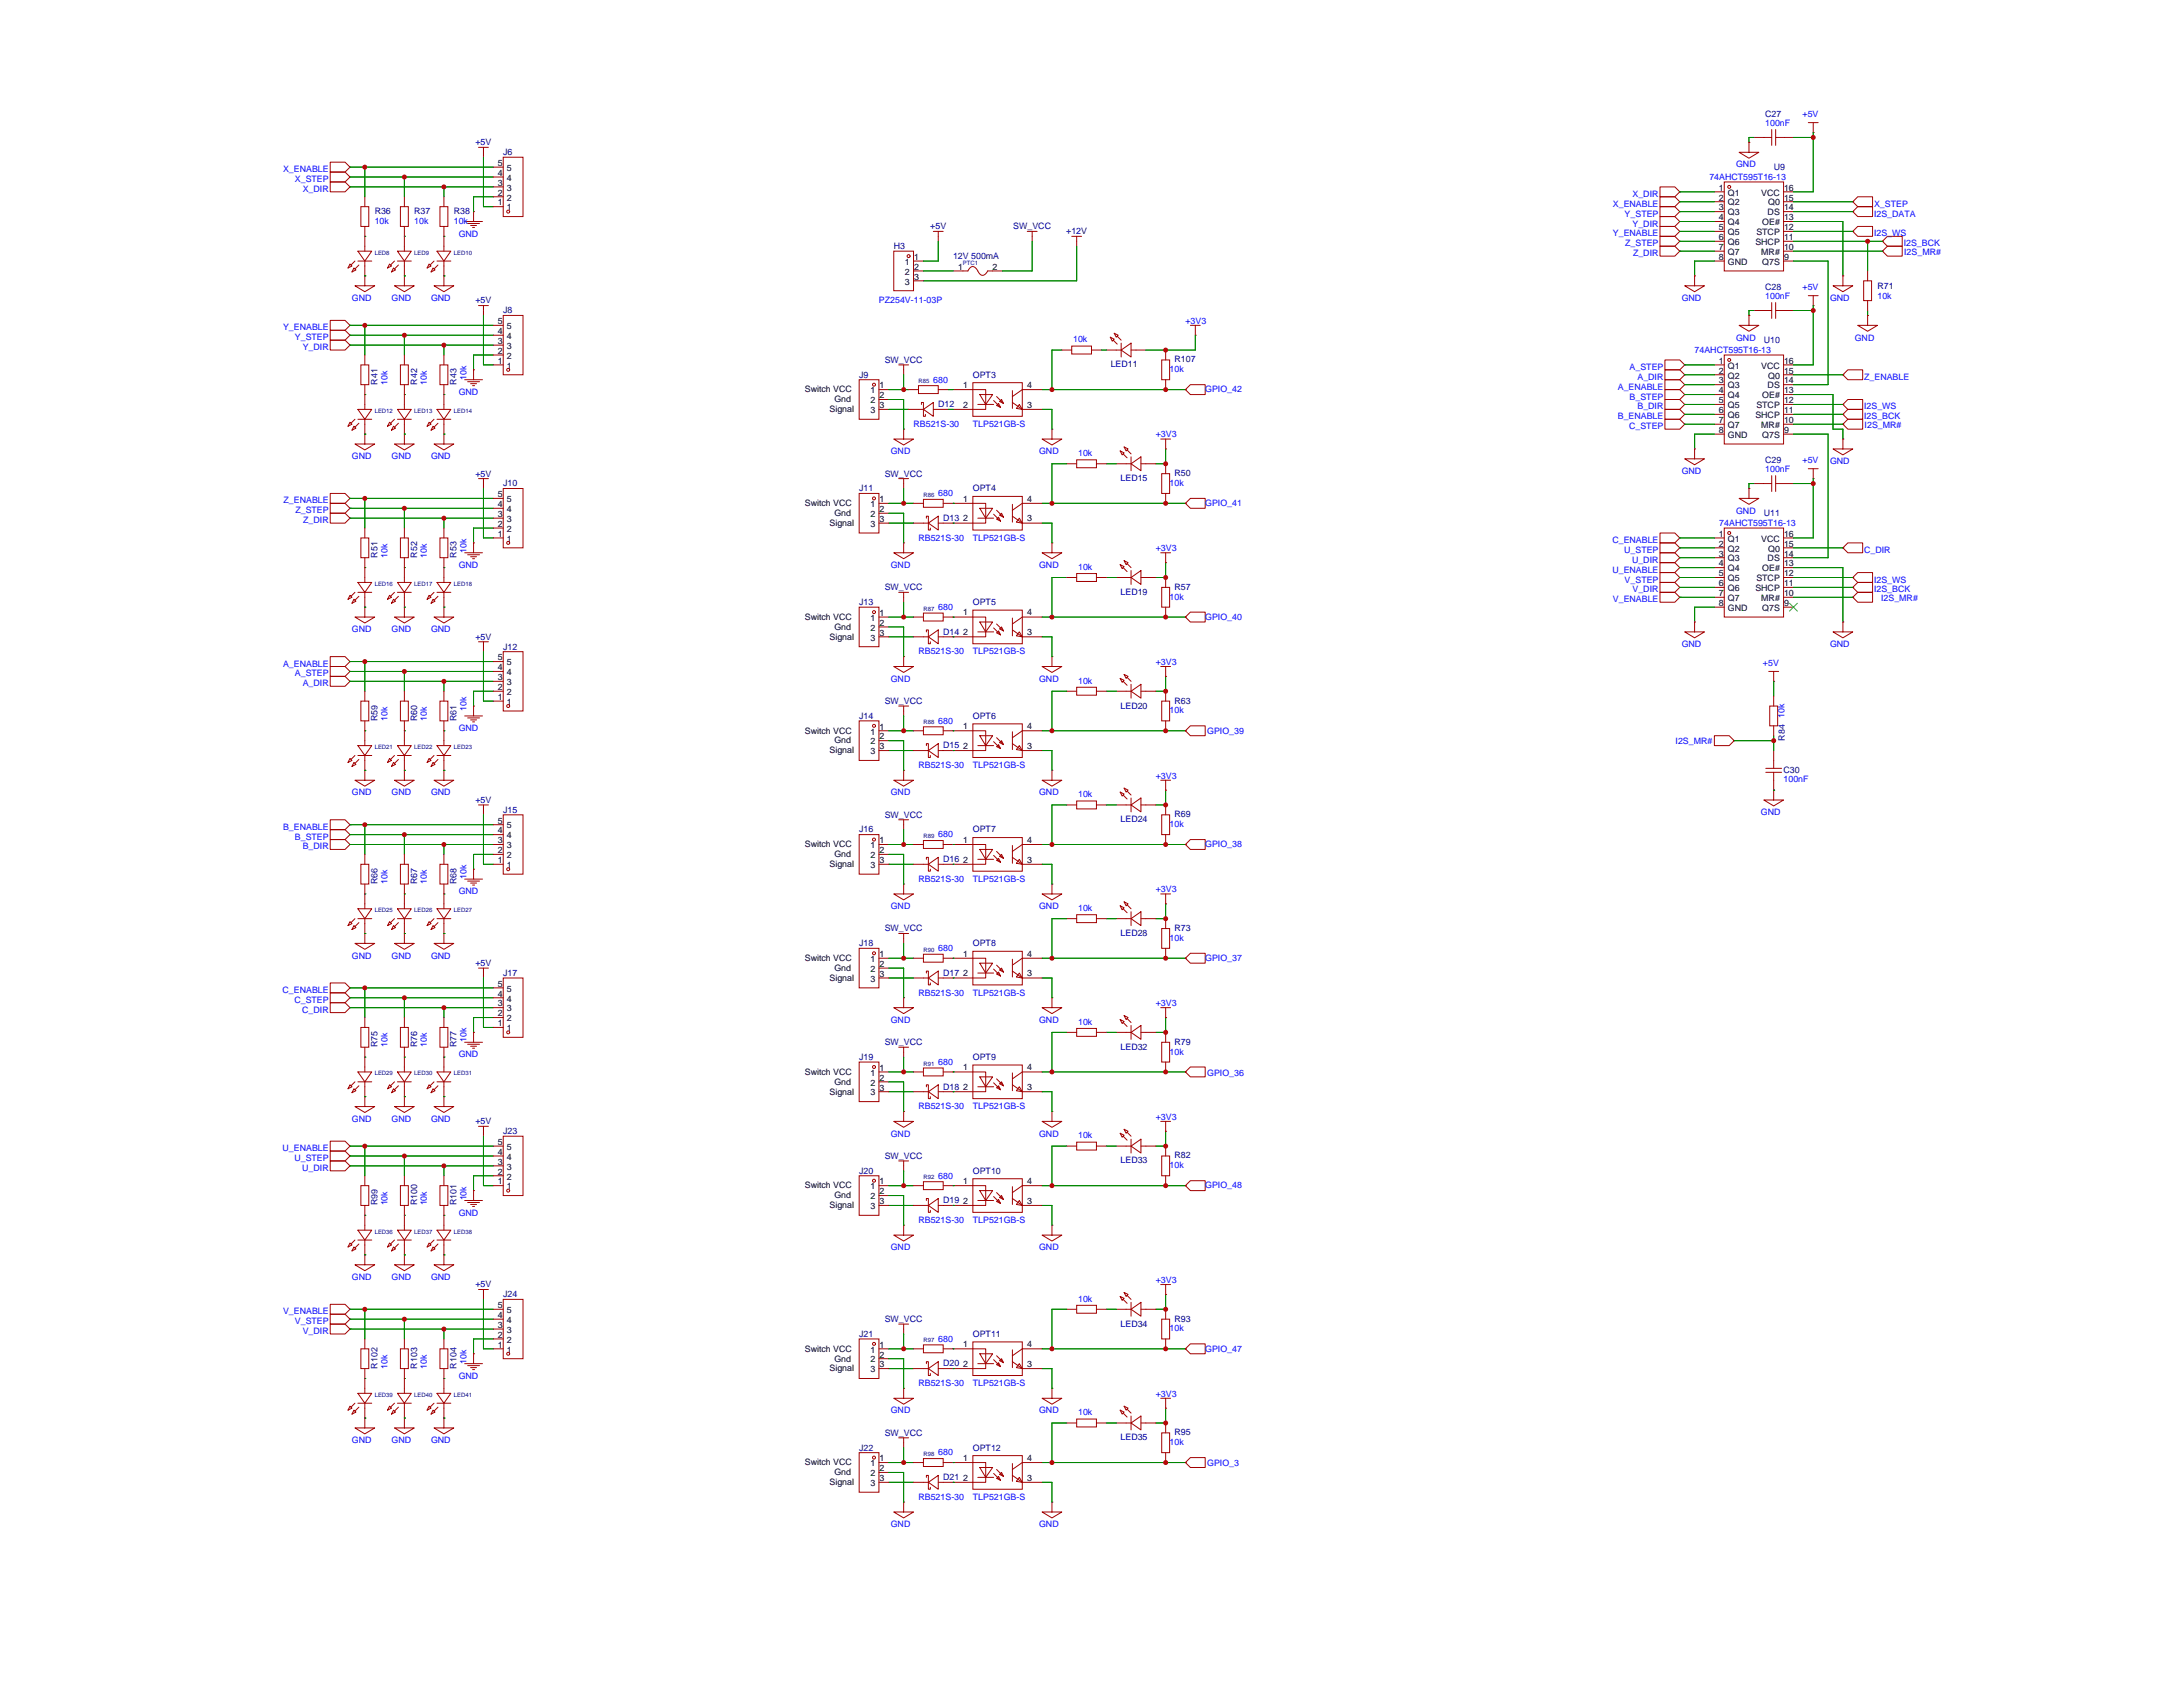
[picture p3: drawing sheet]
<svg xmlns="http://www.w3.org/2000/svg" width="561mm" height="434mm" viewBox="0 0 561 434" stroke-linecap="round" stroke-linejoin="round" font-family="sans-serif">
<defs><g id="words">
<g font-size="2.3" fill="#000080">
<text x="453.5" y="30">C27</text>
<text x="122.2" y="37.3">+5V</text>
<text x="129.3" y="39.8">J6</text>
<text x="455.7" y="43.7">U9</text>
<text x="96.3" y="55.1">R36</text>
<text x="106.4" y="55.1">R37</text>
<text x="116.6" y="55.1">R38</text>
<text x="239" y="58.9">+5V</text>
<text x="260.3" y="58.9">SW_VCC</text>
<text x="229.6" y="64">H3</text>
<text x="273.9" y="60.2">+12V</text>
<text x="244.9" y="66.5">12V 500mA</text>
<text x="122.2" y="77.9">+5V</text>
<text x="453.5" y="74.5">C28</text>
<text x="482.3" y="74.1">R71</text>
<text x="129.3" y="80.5">J8</text>
<text x="453.1" y="88.1">U10</text>
<text x="227.3" y="93.2">SW_VCC</text>
<text x="285.3" y="94.4">LED11</text>
<text x="301.8" y="93.1">R107</text>
<text x="97" y="98.8" transform="rotate(-90 97 98.8)">R41</text>
<text x="107.2" y="98.8" transform="rotate(-90 107.2 98.8)">R42</text>
<text x="117.3" y="98.8" transform="rotate(-90 117.3 98.8)">R43</text>
<text x="220.7" y="97">J9</text>
<text x="249.9" y="97">OPT3</text>
<text x="241" y="104.6">D12</text>
<text x="453.5" y="118.9">C29</text>
<text x="122.2" y="122.4">+5V</text>
<text x="129.3" y="124.9">J10</text>
<text x="227.3" y="122.4">SW_VCC</text>
<text x="287.9" y="123.6">LED15</text>
<text x="301.8" y="122.3">R50</text>
<text x="220.7" y="126.2">J11</text>
<text x="249.9" y="126.2">OPT4</text>
<text x="242.3" y="133.8">D13</text>
<text x="453.1" y="132.6">U11</text>
<text x="97" y="143.3" transform="rotate(-90 97 143.3)">R51</text>
<text x="107.2" y="143.3" transform="rotate(-90 107.2 143.3)">R52</text>
<text x="117.3" y="143.3" transform="rotate(-90 117.3 143.3)">R53</text>
<text x="220.7" y="155.4">J13</text>
<text x="227.3" y="151.6">SW_VCC</text>
<text x="249.9" y="155.4">OPT5</text>
<text x="287.9" y="152.8">LED19</text>
<text x="301.8" y="151.5">R57</text>
<text x="122.2" y="164.3">+5V</text>
<text x="129.3" y="166.8">J12</text>
<text x="242.3" y="163">D14</text>
<text x="97" y="185.2" transform="rotate(-90 97 185.2)">R59</text>
<text x="107.2" y="185.2" transform="rotate(-90 107.2 185.2)">R60</text>
<text x="117.3" y="185.2" transform="rotate(-90 117.3 185.2)">R61</text>
<text x="220.7" y="184.6">J14</text>
<text x="227.3" y="180.8">SW_VCC</text>
<text x="249.9" y="184.6">OPT6</text>
<text x="287.9" y="182">LED20</text>
<text x="301.8" y="180.7">R63</text>
<text x="458.5" y="190.2" transform="rotate(-90 458.5 190.2)">R84</text>
<text x="242.3" y="192.2">D15</text>
<text x="458.2" y="198.6">C30</text>
<text x="122.2" y="206.2">+5V</text>
<text x="129.3" y="208.8">J15</text>
<text x="301.8" y="209.9">R69</text>
<text x="220.7" y="213.8">J16</text>
<text x="227.3" y="210">SW_VCC</text>
<text x="249.9" y="213.8">OPT7</text>
<text x="287.9" y="211.2">LED24</text>
<text x="242.3" y="221.5">D16</text>
<text x="97" y="227.1" transform="rotate(-90 97 227.1)">R66</text>
<text x="107.2" y="227.1" transform="rotate(-90 107.2 227.1)">R67</text>
<text x="117.3" y="227.1" transform="rotate(-90 117.3 227.1)">R68</text>
<text x="227.3" y="239.2">SW_VCC</text>
<text x="301.8" y="239.1">R73</text>
<text x="220.7" y="243">J18</text>
<text x="249.9" y="243">OPT8</text>
<text x="287.9" y="240.4">LED28</text>
<text x="122.2" y="248.1">+5V</text>
<text x="129.3" y="250.7">J17</text>
<text x="242.3" y="250.7">D17</text>
<text x="97" y="269" transform="rotate(-90 97 269)">R75</text>
<text x="107.2" y="269" transform="rotate(-90 107.2 269)">R76</text>
<text x="117.3" y="269" transform="rotate(-90 117.3 269)">R77</text>
<text x="227.3" y="268.4">SW_VCC</text>
<text x="287.9" y="269.6">LED32</text>
<text x="301.8" y="268.3">R79</text>
<text x="220.7" y="272.3">J19</text>
<text x="249.9" y="272.3">OPT9</text>
<text x="242.3" y="279.9">D18</text>
<text x="122.2" y="288.8">+5V</text>
<text x="129.3" y="291.3">J23</text>
<text x="227.3" y="297.7">SW_VCC</text>
<text x="287.9" y="298.8">LED33</text>
<text x="301.8" y="297.6">R82</text>
<text x="220.7" y="301.5">J20</text>
<text x="249.9" y="301.5">OPT10</text>
<text x="97" y="309.6" transform="rotate(-90 97 309.6)">R99</text>
<text x="107.2" y="309.6" transform="rotate(-90 107.2 309.6)">R100</text>
<text x="117.3" y="309.6" transform="rotate(-90 117.3 309.6)">R101</text>
<text x="242.3" y="309.1">D19</text>
<text x="122.2" y="330.7">+5V</text>
<text x="129.3" y="333.2">J24</text>
<text x="227.3" y="339.6">SW_VCC</text>
<text x="287.9" y="340.8">LED34</text>
<text x="301.8" y="339.5">R93</text>
<text x="220.7" y="343.4">J21</text>
<text x="249.9" y="343.4">OPT11</text>
<text x="97" y="351.5" transform="rotate(-90 97 351.5)">R102</text>
<text x="107.2" y="351.5" transform="rotate(-90 107.2 351.5)">R103</text>
<text x="117.3" y="351.5" transform="rotate(-90 117.3 351.5)">R104</text>
<text x="242.3" y="351">D20</text>
<text x="227.3" y="368.8">SW_VCC</text>
<text x="287.9" y="370">LED35</text>
<text x="301.8" y="368.7">R95</text>
<text x="220.7" y="372.6">J22</text>
<text x="249.9" y="372.6">OPT12</text>
<text x="242.3" y="380.2">D21</text>
</g>
<g font-size="2.3" fill="#00f">
<text x="453.5" y="32.3">100nF</text>
<text x="463.1" y="30.1">+5V</text>
<text x="72.7" y="44.2">X_ENABLE</text>
<text x="75.8" y="46.8">X_STEP</text>
<text x="439.2" y="46.2">74AHCT595T16-13</text>
<text x="446" y="43">GND</text>
<text x="77.8" y="49.3">X_DIR</text>
<text x="414.4" y="53.1">X_ENABLE</text>
<text x="419.4" y="50.6">X_DIR</text>
<text x="481.5" y="53.1">X_STEP</text>
<text x="96.3" y="57.6">10k</text>
<text x="106.4" y="57.6">10k</text>
<text x="116.6" y="57.6">10k</text>
<text x="417.4" y="55.6">Y_STEP</text>
<text x="419.4" y="58.2">Y_DIR</text>
<text x="481.5" y="55.6">I2S_DATA</text>
<text x="117.9" y="60.8">GND</text>
<text x="414.4" y="60.7">Y_ENABLE</text>
<text x="417.5" y="63.3">Z_STEP</text>
<text x="419.5" y="65.8">Z_DIR</text>
<text x="481.5" y="60.7">I2S_WS</text>
<text x="489.1" y="63.3">I2S_BCK</text>
<text x="489.2" y="65.4">I2S_MR#</text>
<text x="90.4" y="77.3">GND</text>
<text x="100.6" y="77.3">GND</text>
<text x="110.7" y="77.3">GND</text>
<text x="225.8" y="77.9">PZ254V-11-03P</text>
<text x="432.1" y="77.3">GND</text>
<text x="453.5" y="76.8">100nF</text>
<text x="463.1" y="74.5">+5V</text>
<text x="470.2" y="77.3">GND</text>
<text x="482.3" y="76.7">10k</text>
<text x="304.5" y="83.1">+3V3</text>
<text x="72.7" y="84.9">Y_ENABLE</text>
<text x="75.8" y="87.4">Y_STEP</text>
<text x="77.8" y="89.9">Y_DIR</text>
<text x="275.7" y="87.9">10k</text>
<text x="446" y="87.5">GND</text>
<text x="476.5" y="87.5">GND</text>
<text x="300.5" y="95.6">10k</text>
<text x="418.7" y="95">A_STEP</text>
<text x="435.4" y="90.6">74AHCT595T16-13</text>
<text x="99.5" y="98.8" transform="rotate(-90 99.5 98.8)">10k</text>
<text x="109.7" y="98.8" transform="rotate(-90 109.7 98.8)">10k</text>
<text x="117.9" y="101.4">GND</text>
<text x="119.9" y="97.5" transform="rotate(-90 119.9 97.5)">10k</text>
<text x="239.8" y="98.3">680</text>
<text x="309.6" y="100.8">GPIO_42</text>
<text x="415.6" y="100.1">A_ENABLE</text>
<text x="420.7" y="97.6">A_DIR</text>
<text x="478.9" y="97.6">Z_ENABLE</text>
<text x="415.6" y="107.7">B_ENABLE</text>
<text x="418.7" y="102.6">B_STEP</text>
<text x="420.7" y="105.2">B_DIR</text>
<text x="478.9" y="105.2">I2S_WS</text>
<text x="478.9" y="107.7">I2S_BCK</text>
<text x="234.7" y="109.7">RB521S-30</text>
<text x="249.9" y="109.7">TLP521GB-S</text>
<text x="296.9" y="112.4">+3V3</text>
<text x="418.5" y="110.3">C_STEP</text>
<text x="479" y="109.9">I2S_MR#</text>
<text x="90.4" y="117.9">GND</text>
<text x="100.6" y="117.9">GND</text>
<text x="110.7" y="117.9">GND</text>
<text x="228.9" y="116.7">GND</text>
<text x="267" y="116.7">GND</text>
<text x="277" y="117.2">10k</text>
<text x="463.1" y="119">+5V</text>
<text x="470.2" y="119.2">GND</text>
<text x="300.5" y="124.8">10k</text>
<text x="432.1" y="121.8">GND</text>
<text x="453.5" y="121.2">100nF</text>
<text x="72.9" y="129.3">Z_ENABLE</text>
<text x="75.9" y="131.8">Z_STEP</text>
<text x="241" y="127.5">680</text>
<text x="309.6" y="130">GPIO_41</text>
<text x="446" y="131.9">GND</text>
<text x="77.9" y="134.4">Z_DIR</text>
<text x="441.7" y="135.1">74AHCT595T16-13</text>
<text x="99.5" y="143.3" transform="rotate(-90 99.5 143.3)">10k</text>
<text x="109.7" y="143.3" transform="rotate(-90 109.7 143.3)">10k</text>
<text x="119.9" y="142" transform="rotate(-90 119.9 142)">10k</text>
<text x="236" y="138.9">RB521S-30</text>
<text x="249.9" y="138.9">TLP521GB-S</text>
<text x="296.9" y="141.6">+3V3</text>
<text x="414.2" y="139.5">C_ENABLE</text>
<text x="417.3" y="142">U_STEP</text>
<text x="478.9" y="142">C_DIR</text>
<text x="117.9" y="145.9">GND</text>
<text x="228.9" y="145.9">GND</text>
<text x="267" y="145.9">GND</text>
<text x="277" y="146.4">10k</text>
<text x="414.2" y="147.1">U_ENABLE</text>
<text x="417.4" y="149.6">V_STEP</text>
<text x="419.3" y="144.5">U_DIR</text>
<text x="481.5" y="149.6">I2S_WS</text>
<text x="300.5" y="154">10k</text>
<text x="414.4" y="154.7">V_ENABLE</text>
<text x="419.4" y="152.2">V_DIR</text>
<text x="481.5" y="152.2">I2S_BCK</text>
<text x="483.3" y="154.3">I2S_MR#</text>
<text x="241" y="156.7">680</text>
<text x="309.6" y="159.2">GPIO_40</text>
<text x="90.4" y="162.4">GND</text>
<text x="100.6" y="162.4">GND</text>
<text x="110.7" y="162.4">GND</text>
<text x="432.1" y="166.2">GND</text>
<text x="470.2" y="166.2">GND</text>
<text x="72.7" y="171.2">A_ENABLE</text>
<text x="75.8" y="173.8">A_STEP</text>
<text x="236" y="168.1">RB521S-30</text>
<text x="249.9" y="168.1">TLP521GB-S</text>
<text x="296.9" y="170.8">+3V3</text>
<text x="452.9" y="171">+5V</text>
<text x="77.8" y="176.3">A_DIR</text>
<text x="228.9" y="175.1">GND</text>
<text x="267" y="175.1">GND</text>
<text x="277" y="175.6">10k</text>
<text x="99.5" y="185.2" transform="rotate(-90 99.5 185.2)">10k</text>
<text x="109.7" y="185.2" transform="rotate(-90 109.7 185.2)">10k</text>
<text x="119.9" y="182.6" transform="rotate(-90 119.9 182.6)">10k</text>
<text x="241" y="185.9">680</text>
<text x="300.5" y="183.3">10k</text>
<text x="458.5" y="184.5" transform="rotate(-90 458.5 184.5)">10k</text>
<text x="117.9" y="187.8">GND</text>
<text x="310.1" y="188.6">GPIO_39</text>
<text x="430.5" y="191.2">I2S_MR#</text>
<text x="236" y="197.3">RB521S-30</text>
<text x="249.9" y="197.3">TLP521GB-S</text>
<text x="296.9" y="200">+3V3</text>
<text x="458.2" y="200.8">100nF</text>
<text x="90.4" y="204.3">GND</text>
<text x="100.6" y="204.3">GND</text>
<text x="110.7" y="204.3">GND</text>
<text x="228.9" y="204.3">GND</text>
<text x="267" y="204.3">GND</text>
<text x="277" y="204.8">10k</text>
<text x="452.4" y="209.4">GND</text>
<text x="72.7" y="213.1">B_ENABLE</text>
<text x="75.8" y="215.7">B_STEP</text>
<text x="241" y="215.1">680</text>
<text x="300.5" y="212.5">10k</text>
<text x="77.8" y="218.2">B_DIR</text>
<text x="309.6" y="217.6">GPIO_38</text>
<text x="99.5" y="227.1" transform="rotate(-90 99.5 227.1)">10k</text>
<text x="109.7" y="227.1" transform="rotate(-90 109.7 227.1)">10k</text>
<text x="119.9" y="225.8" transform="rotate(-90 119.9 225.8)">10k</text>
<text x="236" y="226.5">RB521S-30</text>
<text x="249.9" y="226.5">TLP521GB-S</text>
<text x="117.9" y="229.7">GND</text>
<text x="228.9" y="233.5">GND</text>
<text x="267" y="233.5">GND</text>
<text x="277" y="234">10k</text>
<text x="296.9" y="229.2">+3V3</text>
<text x="241" y="244.3">680</text>
<text x="300.5" y="241.7">10k</text>
<text x="90.4" y="246.2">GND</text>
<text x="100.6" y="246.2">GND</text>
<text x="110.7" y="246.2">GND</text>
<text x="309.6" y="246.9">GPIO_37</text>
<text x="72.6" y="255">C_ENABLE</text>
<text x="75.6" y="257.6">C_STEP</text>
<text x="236" y="255.7">RB521S-30</text>
<text x="249.9" y="255.7">TLP521GB-S</text>
<text x="77.6" y="260.1">C_DIR</text>
<text x="228.9" y="262.7">GND</text>
<text x="267" y="262.7">GND</text>
<text x="277" y="263.2">10k</text>
<text x="296.9" y="258.4">+3V3</text>
<text x="99.5" y="269" transform="rotate(-90 99.5 269)">10k</text>
<text x="109.7" y="269" transform="rotate(-90 109.7 269)">10k</text>
<text x="119.9" y="267.7" transform="rotate(-90 119.9 267.7)">10k</text>
<text x="117.9" y="271.6">GND</text>
<text x="241" y="273.5">680</text>
<text x="300.5" y="270.9">10k</text>
<text x="310.1" y="276.3">GPIO_36</text>
<text x="236" y="285">RB521S-30</text>
<text x="249.9" y="285">TLP521GB-S</text>
<text x="296.9" y="287.6">+3V3</text>
<text x="90.4" y="288.1">GND</text>
<text x="100.6" y="288.1">GND</text>
<text x="110.7" y="288.1">GND</text>
<text x="228.9" y="291.9">GND</text>
<text x="267" y="291.9">GND</text>
<text x="277" y="292.4">10k</text>
<text x="72.6" y="295.7">U_ENABLE</text>
<text x="75.6" y="298.2">U_STEP</text>
<text x="77.6" y="300.8">U_DIR</text>
<text x="241" y="302.7">680</text>
<text x="300.5" y="300.1">10k</text>
<text x="309.6" y="305.3">GPIO_48</text>
<text x="99.5" y="309.6" transform="rotate(-90 99.5 309.6)">10k</text>
<text x="109.7" y="309.6" transform="rotate(-90 109.7 309.6)">10k</text>
<text x="119.9" y="308.4" transform="rotate(-90 119.9 308.4)">10k</text>
<text x="117.9" y="312.3">GND</text>
<text x="236" y="314.2">RB521S-30</text>
<text x="249.9" y="314.2">TLP521GB-S</text>
<text x="228.9" y="321.1">GND</text>
<text x="267" y="321.1">GND</text>
<text x="90.4" y="328.8">GND</text>
<text x="100.6" y="328.8">GND</text>
<text x="110.7" y="328.8">GND</text>
<text x="296.9" y="329.5">+3V3</text>
<text x="277" y="334.3">10k</text>
<text x="72.7" y="337.6">V_ENABLE</text>
<text x="75.8" y="340.1">V_STEP</text>
<text x="77.8" y="342.7">V_DIR</text>
<text x="241" y="344.6">680</text>
<text x="300.5" y="342">10k</text>
<text x="309.6" y="347.2">GPIO_47</text>
<text x="99.5" y="351.5" transform="rotate(-90 99.5 351.5)">10k</text>
<text x="109.7" y="351.5" transform="rotate(-90 109.7 351.5)">10k</text>
<text x="119.9" y="350.3" transform="rotate(-90 119.9 350.3)">10k</text>
<text x="117.9" y="354.2">GND</text>
<text x="236" y="356.1">RB521S-30</text>
<text x="249.9" y="356.1">TLP521GB-S</text>
<text x="296.9" y="358.7">+3V3</text>
<text x="228.9" y="363.1">GND</text>
<text x="267" y="363.1">GND</text>
<text x="277" y="363.5">10k</text>
<text x="90.4" y="370.7">GND</text>
<text x="100.6" y="370.7">GND</text>
<text x="110.7" y="370.7">GND</text>
<text x="300.5" y="371.2">10k</text>
<text x="241" y="373.9">680</text>
<text x="310.1" y="376.6">GPIO_3</text>
<text x="236" y="385.3">RB521S-30</text>
<text x="249.9" y="385.3">TLP521GB-S</text>
<text x="228.9" y="392.3">GND</text>
<text x="267" y="392.3">GND</text>
</g>
<g font-size="2.3">
<text x="127.9" y="47.7">3</text>
<text x="127.9" y="45.2">4</text>
<text x="127.9" y="42.6">5</text>
<text x="130.2" y="46.4">4</text>
<text x="130.2" y="43.9">5</text>
<text x="127.9" y="52.8">1</text>
<text x="127.9" y="50.2">2</text>
<text x="130.2" y="51.5">2</text>
<text x="130.2" y="49">3</text>
<text x="441.6" y="49">1</text>
<text x="441.6" y="51.5">2</text>
<text x="443.9" y="50.2">Q1</text>
<text x="443.9" y="52.8">Q2</text>
<text x="452.5" y="50.2">VCC</text>
<text x="454.3" y="52.8">Q0</text>
<text x="458.3" y="51.5">15</text>
<text x="458.3" y="49">16</text>
<text x="130.2" y="54">1</text>
<text x="441.6" y="54">3</text>
<text x="441.6" y="56.6">4</text>
<text x="441.6" y="59.1">5</text>
<text x="443.9" y="55.3">Q3</text>
<text x="443.9" y="57.9">Q4</text>
<text x="452.7" y="57.9">OE#</text>
<text x="454.1" y="55.3">DS</text>
<text x="458.3" y="59.1">12</text>
<text x="458.3" y="56.6">13</text>
<text x="458.3" y="54">14</text>
<text x="441.6" y="61.7">6</text>
<text x="441.6" y="64.2">7</text>
<text x="443.9" y="60.4">Q5</text>
<text x="443.9" y="62.9">Q6</text>
<text x="443.9" y="65.5">Q7</text>
<text x="451" y="62.9">SHCP</text>
<text x="451.2" y="60.4">STCP</text>
<text x="452.5" y="65.5">MR#</text>
<text x="458.3" y="64.2">10</text>
<text x="458.3" y="61.7">11</text>
<text x="232.5" y="68">1</text>
<text x="232.5" y="70.6">2</text>
<text x="234.8" y="66.7">1</text>
<text x="234.8" y="69.3">2</text>
<text x="234.8" y="71.8">3</text>
<text x="246.1" y="69.3">1</text>
<text x="255" y="69.3">2</text>
<text x="441.6" y="66.7">8</text>
<text x="443.9" y="68">GND</text>
<text x="452.7" y="68">Q7S</text>
<text x="458.3" y="66.7">9</text>
<text x="232.5" y="73.1">3</text>
<text x="127.9" y="83.3">5</text>
<text x="127.9" y="88.3">3</text>
<text x="127.9" y="85.8">4</text>
<text x="130.2" y="89.6">3</text>
<text x="130.2" y="87.1">4</text>
<text x="130.2" y="84.5">5</text>
<text x="127.9" y="93.4">1</text>
<text x="127.9" y="90.9">2</text>
<text x="130.2" y="94.7">1</text>
<text x="130.2" y="92.1">2</text>
<text x="441.6" y="93.4">1</text>
<text x="441.6" y="96">2</text>
<text x="443.9" y="94.7">Q1</text>
<text x="452.5" y="94.7">VCC</text>
<text x="458.3" y="96">15</text>
<text x="458.3" y="93.4">16</text>
<text x="206.8" y="100.8">Switch VCC</text>
<text x="223.6" y="101">1</text>
<text x="225.9" y="99.8">1</text>
<text x="247.4" y="99.7">1</text>
<text x="263.9" y="99.7">4</text>
<text x="441.6" y="98.5">3</text>
<text x="441.6" y="101">4</text>
<text x="443.9" y="97.2">Q2</text>
<text x="443.9" y="99.8">Q3</text>
<text x="454.1" y="99.8">DS</text>
<text x="454.3" y="97.2">Q0</text>
<text x="458.3" y="101">13</text>
<text x="458.3" y="98.5">14</text>
<text x="213.1" y="105.9">Signal</text>
<text x="214.4" y="103.3">Gnd</text>
<text x="223.6" y="103.6">2</text>
<text x="223.6" y="106.1">3</text>
<text x="225.9" y="102.3">2</text>
<text x="225.9" y="104.8">3</text>
<text x="247.4" y="104.7">2</text>
<text x="263.9" y="104.7">3</text>
<text x="441.6" y="103.6">5</text>
<text x="441.6" y="106.1">6</text>
<text x="443.9" y="102.3">Q4</text>
<text x="443.9" y="104.8">Q5</text>
<text x="443.9" y="107.4">Q6</text>
<text x="451" y="107.4">SHCP</text>
<text x="451.2" y="104.8">STCP</text>
<text x="452.7" y="102.3">OE#</text>
<text x="458.3" y="106.1">11</text>
<text x="458.3" y="103.6">12</text>
<text x="441.6" y="108.7">7</text>
<text x="441.6" y="111.2">8</text>
<text x="443.9" y="109.9">Q7</text>
<text x="443.9" y="112.5">GND</text>
<text x="452.5" y="109.9">MR#</text>
<text x="452.7" y="112.5">Q7S</text>
<text x="458.3" y="111.2">9</text>
<text x="458.3" y="108.7">10</text>
<text x="127.9" y="130.2">4</text>
<text x="127.9" y="127.7">5</text>
<text x="130.2" y="131.5">4</text>
<text x="130.2" y="129">5</text>
<text x="206.8" y="130">Switch VCC</text>
<text x="223.6" y="130.2">1</text>
<text x="225.9" y="129">1</text>
<text x="225.9" y="131.5">2</text>
<text x="247.4" y="128.9">1</text>
<text x="263.9" y="128.9">4</text>
<text x="127.9" y="137.9">1</text>
<text x="127.9" y="135.3">2</text>
<text x="127.9" y="132.8">3</text>
<text x="130.2" y="136.6">2</text>
<text x="130.2" y="134.1">3</text>
<text x="213.1" y="135.1">Signal</text>
<text x="214.4" y="132.6">Gnd</text>
<text x="223.6" y="132.8">2</text>
<text x="223.6" y="135.3">3</text>
<text x="225.9" y="134.1">3</text>
<text x="247.4" y="133.9">2</text>
<text x="263.9" y="133.9">3</text>
<text x="441.6" y="137.9">1</text>
<text x="458.3" y="137.9">16</text>
<text x="130.2" y="139.1">1</text>
<text x="441.6" y="140.4">2</text>
<text x="441.6" y="142.9">3</text>
<text x="443.9" y="139.1">Q1</text>
<text x="443.9" y="141.7">Q2</text>
<text x="452.5" y="139.1">VCC</text>
<text x="454.3" y="141.7">Q0</text>
<text x="458.3" y="142.9">14</text>
<text x="458.3" y="140.4">15</text>
<text x="441.6" y="145.5">4</text>
<text x="441.6" y="148">5</text>
<text x="443.9" y="144.2">Q3</text>
<text x="443.9" y="146.8">Q4</text>
<text x="443.9" y="149.3">Q5</text>
<text x="451.2" y="149.3">STCP</text>
<text x="452.7" y="146.8">OE#</text>
<text x="454.1" y="144.2">DS</text>
<text x="458.3" y="148">12</text>
<text x="458.3" y="145.5">13</text>
<text x="441.6" y="150.6">6</text>
<text x="441.6" y="153.1">7</text>
<text x="441.6" y="155.6">8</text>
<text x="443.9" y="151.8">Q6</text>
<text x="443.9" y="154.4">Q7</text>
<text x="451" y="151.8">SHCP</text>
<text x="452.5" y="154.4">MR#</text>
<text x="458.3" y="155.6">9</text>
<text x="458.3" y="153.1">10</text>
<text x="458.3" y="150.6">11</text>
<text x="206.8" y="159.2">Switch VCC</text>
<text x="214.4" y="161.8">Gnd</text>
<text x="223.6" y="159.5">1</text>
<text x="223.6" y="162">2</text>
<text x="225.9" y="158.2">1</text>
<text x="225.9" y="160.7">2</text>
<text x="247.4" y="158.1">1</text>
<text x="263.9" y="158.1">4</text>
<text x="443.9" y="156.9">GND</text>
<text x="452.7" y="156.9">Q7S</text>
<text x="213.1" y="164.3">Signal</text>
<text x="223.6" y="164.5">3</text>
<text x="225.9" y="163.3">3</text>
<text x="247.4" y="163.2">2</text>
<text x="263.9" y="163.2">3</text>
<text x="127.9" y="172.2">4</text>
<text x="127.9" y="169.6">5</text>
<text x="130.2" y="173.4">4</text>
<text x="130.2" y="170.9">5</text>
<text x="127.9" y="179.8">1</text>
<text x="127.9" y="177.2">2</text>
<text x="127.9" y="174.7">3</text>
<text x="130.2" y="178.5">2</text>
<text x="130.2" y="176">3</text>
<text x="130.2" y="181">1</text>
<text x="206.8" y="188.4">Switch VCC</text>
<text x="214.4" y="191">Gnd</text>
<text x="223.6" y="188.7">1</text>
<text x="223.6" y="191.2">2</text>
<text x="225.9" y="187.4">1</text>
<text x="225.9" y="189.9">2</text>
<text x="247.4" y="187.3">1</text>
<text x="263.9" y="187.3">4</text>
<text x="213.1" y="193.5">Signal</text>
<text x="223.6" y="193.7">3</text>
<text x="225.9" y="192.5">3</text>
<text x="247.4" y="192.4">2</text>
<text x="263.9" y="192.4">3</text>
<text x="127.9" y="214.1">4</text>
<text x="127.9" y="211.5">5</text>
<text x="130.2" y="215.3">4</text>
<text x="130.2" y="212.8">5</text>
<text x="127.9" y="221.7">1</text>
<text x="127.9" y="219.1">2</text>
<text x="127.9" y="216.6">3</text>
<text x="130.2" y="220.4">2</text>
<text x="130.2" y="217.9">3</text>
<text x="206.8" y="217.6">Switch VCC</text>
<text x="214.4" y="220.2">Gnd</text>
<text x="223.6" y="217.9">1</text>
<text x="223.6" y="220.4">2</text>
<text x="225.9" y="216.6">1</text>
<text x="225.9" y="219.1">2</text>
<text x="225.9" y="221.7">3</text>
<text x="247.4" y="216.5">1</text>
<text x="247.4" y="221.6">2</text>
<text x="263.9" y="221.6">3</text>
<text x="263.9" y="216.5">4</text>
<text x="130.2" y="223">1</text>
<text x="213.1" y="222.7">Signal</text>
<text x="223.6" y="223">3</text>
<text x="225.9" y="245.8">1</text>
<text x="247.4" y="245.7">1</text>
<text x="263.9" y="245.7">4</text>
<text x="206.8" y="246.9">Switch VCC</text>
<text x="213.1" y="251.9">Signal</text>
<text x="214.4" y="249.4">Gnd</text>
<text x="223.6" y="247.1">1</text>
<text x="223.6" y="249.6">2</text>
<text x="225.9" y="248.4">2</text>
<text x="225.9" y="250.9">3</text>
<text x="247.4" y="250.8">2</text>
<text x="263.9" y="250.8">3</text>
<text x="127.9" y="256">4</text>
<text x="127.9" y="253.4">5</text>
<text x="130.2" y="257.2">4</text>
<text x="130.2" y="254.7">5</text>
<text x="223.6" y="252.2">3</text>
<text x="127.9" y="263.6">1</text>
<text x="127.9" y="261.1">2</text>
<text x="127.9" y="258.5">3</text>
<text x="130.2" y="262.3">2</text>
<text x="130.2" y="259.8">3</text>
<text x="130.2" y="264.9">1</text>
<text x="225.9" y="275">1</text>
<text x="247.4" y="274.9">1</text>
<text x="263.9" y="274.9">4</text>
<text x="206.8" y="276.1">Switch VCC</text>
<text x="213.1" y="281.1">Signal</text>
<text x="214.4" y="278.6">Gnd</text>
<text x="223.6" y="276.3">1</text>
<text x="223.6" y="278.8">2</text>
<text x="223.6" y="281.4">3</text>
<text x="225.9" y="277.6">2</text>
<text x="225.9" y="280.1">3</text>
<text x="247.4" y="280">2</text>
<text x="263.9" y="280">3</text>
<text x="127.9" y="299.2">3</text>
<text x="127.9" y="296.6">4</text>
<text x="127.9" y="294.1">5</text>
<text x="130.2" y="297.9">4</text>
<text x="130.2" y="295.3">5</text>
<text x="127.9" y="304.2">1</text>
<text x="127.9" y="301.7">2</text>
<text x="130.2" y="305.5">1</text>
<text x="130.2" y="303">2</text>
<text x="130.2" y="300.4">3</text>
<text x="206.8" y="305.3">Switch VCC</text>
<text x="223.6" y="305.5">1</text>
<text x="225.9" y="304.2">1</text>
<text x="247.4" y="304.1">1</text>
<text x="263.9" y="304.1">4</text>
<text x="213.1" y="310.4">Signal</text>
<text x="214.4" y="307.8">Gnd</text>
<text x="223.6" y="308">2</text>
<text x="223.6" y="310.6">3</text>
<text x="225.9" y="306.8">2</text>
<text x="225.9" y="309.3">3</text>
<text x="247.4" y="309.2">2</text>
<text x="263.9" y="309.2">3</text>
<text x="127.9" y="336">5</text>
<text x="127.9" y="341.1">3</text>
<text x="127.9" y="338.5">4</text>
<text x="130.2" y="339.8">4</text>
<text x="130.2" y="337.3">5</text>
<text x="127.9" y="346.1">1</text>
<text x="127.9" y="343.6">2</text>
<text x="130.2" y="347.4">1</text>
<text x="130.2" y="344.9">2</text>
<text x="130.2" y="342.3">3</text>
<text x="206.8" y="347.2">Switch VCC</text>
<text x="223.6" y="347.4">1</text>
<text x="225.9" y="346.1">1</text>
<text x="247.4" y="346">1</text>
<text x="263.9" y="346">4</text>
<text x="213.1" y="352.3">Signal</text>
<text x="214.4" y="349.7">Gnd</text>
<text x="223.6" y="350">2</text>
<text x="223.6" y="352.5">3</text>
<text x="225.9" y="348.7">2</text>
<text x="225.9" y="351.2">3</text>
<text x="247.4" y="351.1">2</text>
<text x="263.9" y="351.1">3</text>
<text x="206.8" y="376.4">Switch VCC</text>
<text x="223.6" y="376.6">1</text>
<text x="225.9" y="375.4">1</text>
<text x="225.9" y="377.9">2</text>
<text x="247.4" y="375.2">1</text>
<text x="263.9" y="375.2">4</text>
<text x="213.1" y="381.5">Signal</text>
<text x="214.4" y="378.9">Gnd</text>
<text x="223.6" y="379.2">2</text>
<text x="223.6" y="381.7">3</text>
<text x="225.9" y="380.4">3</text>
<text x="247.4" y="380.3">2</text>
<text x="263.9" y="380.3">3</text>
</g>
<g font-size="1.5" fill="#000080">
<text x="96.3" y="65.4">LED8</text>
<text x="106.4" y="65.4">LED9</text>
<text x="116.6" y="65.4">LED10</text>
<text x="247.4" y="68">PTC1</text>
<text x="236" y="98.4">R85</text>
<text x="96.3" y="106.1">LED12</text>
<text x="106.4" y="106.1">LED13</text>
<text x="116.6" y="106.1">LED14</text>
<text x="237.2" y="127.6">R86</text>
<text x="96.3" y="150.5">LED16</text>
<text x="106.4" y="150.5">LED17</text>
<text x="116.6" y="150.5">LED18</text>
<text x="237.2" y="156.9">R87</text>
<text x="237.2" y="186.1">R88</text>
<text x="96.3" y="192.4">LED21</text>
<text x="106.4" y="192.4">LED22</text>
<text x="116.6" y="192.4">LED23</text>
<text x="237.2" y="215.3">R89</text>
<text x="96.3" y="234.3">LED25</text>
<text x="106.4" y="234.3">LED26</text>
<text x="116.6" y="234.3">LED27</text>
<text x="237.2" y="244.5">R90</text>
<text x="237.2" y="273.7">R91</text>
<text x="96.3" y="276.2">LED29</text>
<text x="106.4" y="276.2">LED30</text>
<text x="116.6" y="276.2">LED31</text>
<text x="237.2" y="302.9">R92</text>
<text x="96.3" y="316.9">LED36</text>
<text x="106.4" y="316.9">LED37</text>
<text x="116.6" y="316.9">LED38</text>
<text x="237.2" y="344.8">R97</text>
<text x="96.3" y="358.8">LED39</text>
<text x="106.4" y="358.8">LED40</text>
<text x="116.6" y="358.8">LED41</text>
<text x="237.2" y="374">R98</text>
</g>
</g></defs>
<g fill="none" stroke="#a10000" stroke-width=".26">
<path d="M122.9 37.8h2.6M124.2 37.8v2.6M446.8 39.1h5.1l-2.6 1.5zM449.3 36.6h.1M449.3 36.6v2.5M450.6 35.3h4.6M455.2 33.3v4M456.2 35.3h4.6M456.2 33.3v4M464.6 31.5h2.5M465.8 34h.1M465.8 31.5v2.5"/>
<path d="M84.8 46.7h3.8l1.3 1.3-1.3 1.3h-3.8zM84.8 44.2h3.8l1.3 1.3-1.3 1.2h-3.8zM84.8 41.7h3.8l1.3 1.2-1.3 1.3h-3.8zM89.9 48h.1M89.9 45.5h.1M89.9 42.9h.1M92.7 53.1h2v5.1h-2zM93.7 50.5v2.6M93.7 58.2v6.3M102.9 53.1h2v5.1h-2zM103.9 50.5v2.6M103.9 58.2v6.3"/>
<path d="M113 53.1h2.1v5.1h-2.1zM114 50.5v2.6M114 58.2v6.3M119.4 56.9h4.6M120.1 57.4h3.1M120.9 57.9h1.5M121.4 58.4h.5M121.7 54.4h.1M121.7 54.4v2.5M126.7 53.1h2.6M126.7 50.5h2.6M126.7 48h2.6"/>
<path d="M126.7 45.5h2.6M126.7 42.9h2.6M129.3 40.4h5.1v15.2h-5.1zM239.8 59.4h2.5M241 59.4v2.6M263.9 59.4h2.5M265.2 59.4v2.6M426.5 48h3.8l1.2 1.3-1.2 1.2h-3.8zM426.5 50.5h3.8l1.2 1.3-1.2 1.3h-3.8zM426.5 55.6h3.8l1.2 1.3-1.2 1.3h-3.8zM426.5 53.1h3.8l1.2 1.3-1.2 1.2h-3.8zM426.5 58.2h3.8l1.2 1.2-1.2 1.3h-3.8z"/>
<path d="M431.5 49.3h.1M431.5 51.8h.1M431.5 56.9h.1M431.5 54.4h.1M431.5 59.4h.1M440.4 56.9h2.6M440.4 59.4h2.6M440.4 49.3h2.6M440.4 51.8h2.6M440.4 54.4h2.6M443 46.7h15.2v22.9h-15.2zM458.2 56.9h2.6"/>
<path d="M458.2 59.4h2.6M458.2 49.3h2.6M458.2 51.8h2.6M458.2 54.4h2.6M476 54.4h.1M476 59.4h.1M476 51.8h.1M477.3 53.1h3.8v2.5h-3.8l-1.3-1.2zM477.3 58.2h3.8v2.5h-3.8l-1.3-1.3zM477.3 50.5h3.8v2.6h-3.8l-1.3-1.3zM89.9 67.8l.5 .5-1 .5zM90.9 68.8l.5 .5-1 .5z"/>
<path d="M91.2 73.4h5.1l-2.6 1.5zM91.2 67.1l-1 1M91.9 64.5h3.6l-1.8 2.6zM91.9 67.1h3.6M92.2 68.1l-1 1M93.7 70.9h.1M93.7 67.1v6.3M100.1 67.8l.5 .5-1 .5zM101.1 68.8l.5 .5-1 .5zM101.3 73.4h5.1l-2.5 1.5zM101.3 67.1l-1 1M102.1 64.5h3.6l-1.8 2.6z"/>
<path d="M102.1 67.1h3.6M102.4 68.1l-1.1 1M103.9 70.9h.1M103.9 67.1v6.3M110.2 67.8l.5 .5-1 .5zM111.3 68.8l.5 .5-1.1 .5zM111.5 73.4h5.1l-2.6 1.5zM111.5 67.1l-1 1M112.3 64.5h3.5l-1.8 2.6zM112.3 67.1h3.5M112.5 68.1l-1 1M114 70.9h.1"/>
<path d="M114 67.1v6.3M122.9 78.5h2.6M124.2 78.5v2.5M229.6 64.5h5.1v10.2h-5.1zM234.7 67.1h2.5M234.7 69.6h2.5M234.7 72.1h2.5M244.9 69.6h3.8l.6-.9 .6-.2 .7 .3 1.1 1.5 .6 .4 .8-.2 .6-.9h3.9M275.3 60.7h2.6M276.6 60.7v2.5M426.5 60.7h3.8l1.2 1.3-1.2 1.2h-3.8zM426.5 63.2h3.8l1.2 1.3-1.2 1.3h-3.8z"/>
<path d="M431.5 62h.1M431.5 64.5h.1M432.8 73.4h5.1l-2.5 1.5zM435.4 70.9h.1M435.4 70.9v2.5M440.4 67.1h2.6M440.4 62h2.6M440.4 64.5h2.6M450.6 79.8h4.6M455.2 77.7v4.1M456.2 77.7v4.1M456.2 79.8h4.6"/>
<path d="M458.2 67.1h2.6M458.2 62h2.6M458.2 64.5h2.6M464.6 75.9h2.5M465.8 78.5h.1M465.8 75.9v2.6M470.9 73.4h5.1l-2.5 1.5zM473.5 70.9h.1M473.5 70.9v2.5M478.8 72.1h2v5.1h-2zM479.8 69.6v2.5M479.8 77.2v2.6"/>
<path d="M483.6 62h.1M483.6 64.5h.1M484.9 60.7h3.8v2.5h-3.8l-1.3-1.2zM484.9 63.2h3.8v2.6h-3.8l-1.3-1.3zM84.8 82.3h3.8l1.3 1.3-1.3 1.2h-3.8zM84.8 84.8h3.8l1.3 1.3-1.3 1.3h-3.8zM84.8 87.4h3.8l1.3 1.2-1.3 1.3h-3.8zM89.9 83.6h.1M89.9 86.1h.1M89.9 88.6h.1M92.7 93.7h2v5.1h-2zM93.7 91.2v2.5"/>
<path d="M93.7 98.8v6.4M102.9 93.7h2v5.1h-2zM103.9 91.2v2.5M103.9 98.8v6.4M113 93.7h2.1v5.1h-2.1zM114 91.2v2.5M114 98.8v6.4M119.4 97.5h4.6M120.1 98h3.1M120.9 98.6h1.5M121.4 99.1h.5M121.7 95h.1"/>
<path d="M121.7 95v2.5M126.7 83.6h2.6M126.7 93.7h2.6M126.7 91.2h2.6M126.7 88.6h2.6M126.7 86.1h2.6M129.3 81h5.1v15.3h-5.1zM220.7 97.5h5.1v10.2h-5.1zM230.9 93.7h2.5M232.2 93.7v2.6M236 99.1h5v2h-5zM249.9 98.3h12.7v8.6h-12.7z"/>
<path d="M272.8 89.9h2.5M275.3 88.9h5.1v2h-5.1zM280.4 89.9h2.6M284.2 89.9h3.8M285.2 86.6l1.1 .5-.5 .5zM286 87.4l1 1M286.3 85.6l1 .5-.5 .5zM287 86.4l1 1M288 89.9l2.6-1.8v3.6zM288 88.1v3.6M290.6 89.9h3.8M298.4 92.5h2.1v5h-2.1z"/>
<path d="M299.5 89.9v2.6M299.5 97.5v2.6M305.8 98.8h3.8v2.5h-3.8l-1.3-1.2zM305.8 83.6h2.6M307.1 86.1h.1M307.1 83.6v2.5M427.7 97.5h3.8l1.3 1.3-1.3 1.3h-3.8zM427.7 92.5h3.8l1.3 1.2-1.3 1.3h-3.8zM427.7 95h3.8l1.3 1.3-1.3 1.2h-3.8zM432.8 98.8h.1M432.8 93.7h.1M432.8 96.3h.1"/>
<path d="M440.4 93.7h2.6M440.4 96.3h2.6M440.4 98.8h2.6M443 91.2h15.2v22.8h-15.2zM446.8 83.6h5.1l-2.6 1.5zM449.3 81h.1M449.3 81v2.6M458.2 93.7h2.6M458.2 96.3h2.6M458.2 98.8h2.6M473.5 96.3l1.2-1.3h3.8v2.5h-3.8zM473.5 96.3h.1"/>
<path d="M477.3 83.6h5l-2.5 1.5zM479.8 81h.1M479.8 81v2.6M89.9 108.5l.5 .5-1 .5zM90.9 109.5l.5 .5-1 .5zM91.2 114h5.1l-2.6 1.6zM91.2 107.7l-1 1M91.9 105.2h3.6l-1.8 2.5zM91.9 107.7h3.6M92.2 108.7l-1 1M93.7 111.5h.1M93.7 107.7v6.3"/>
<path d="M100.1 108.5l.5 .5-1 .5zM101.1 109.5l.5 .5-1 .5zM101.3 114h5.1l-2.5 1.6zM101.3 107.7l-1 1M102.1 105.2h3.6l-1.8 2.5zM102.1 107.7h3.6M102.4 108.7l-1.1 1M103.9 111.5h.1M103.9 107.7v6.3M110.2 108.5l.5 .5-1 .5zM111.3 109.5l.5 .5-1.1 .5zM111.5 114h5.1l-2.6 1.6z"/>
<path d="M111.5 107.7l-1 1M112.3 105.2h3.5l-1.8 2.5zM112.3 107.7h3.5M112.5 108.7l-1 1M114 111.5h.1M114 107.7v6.3M225.8 100.1h2.5M225.8 105.2h2.5M225.8 102.6h2.5M229.6 112.8h5.1l-2.5 1.5zM232.2 110.2h.1M232.2 110.2v2.6"/>
<path d="M233.4 100.1h2.6M233.4 105.2h3.8M236.7 103.9v-.5h.5v3.5h.5v-.5M237.2 105.2l2.6-1.8v3.5zM239.8 105.2h3.8M241 100.1h2.6M244.9 100.1h8.3v5.1h-8.3M251.2 103.9h4.1M251.7 101.3h3.3l-1.8 2.6zM255.3 102.9l1.7 1.7M256 101.9l1.8 1.7M256.5 103.6l.5 1-1-.5z"/>
<path d="M257.3 102.6l.5 1-1-.5zM260.1 103.4l2.5 1.8M260.1 100.3v4.6M261.9 103.9l.7 1.3-1.5-.3zM262.6 105.2h5.1M267.7 112.8h5.1l-2.5 1.5zM267.7 100.1h-5.1l-2.5 1.8M270.3 110.2h.1M270.3 110.2v2.6M274.1 119.1h2.5M276.6 118.1h5.1v2h-5.1zM281.7 119.1h2.5"/>
<path d="M286.8 119.1h3.8M287.8 115.8l1 .5-.5 .5zM288.5 116.6l1.1 1M288.8 114.8l1 .5-.5 .5zM289.6 115.6l1 1M290.6 119.1l2.5-1.8v3.6zM290.6 117.3v3.6M293.1 119.1h3.8M298.2 112.8h2.5M299.5 115.3h.1M299.5 112.8v2.5M299.5 119.1v2.6"/>
<path d="M304.5 100.1h.1M427.7 105.2h3.8l1.3 1.2-1.3 1.3h-3.8zM427.7 107.7h3.8l1.3 1.3-1.3 1.2h-3.8zM427.7 100.1h3.8l1.3 1.2-1.3 1.3h-3.8zM427.7 102.6h3.8l1.3 1.3-1.3 1.3h-3.8zM432.8 106.4h.1M432.8 109h.1M432.8 101.3h.1M432.8 103.9h.1M432.8 117.9h5.1l-2.5 1.5zM435.4 115.3h.1M435.4 115.3v2.6"/>
<path d="M440.4 103.9h2.6M440.4 101.3h2.6M440.4 106.4h2.6M440.4 109h2.6M440.4 111.5h2.6M458.2 103.9h2.6M458.2 101.3h2.6M458.2 106.4h2.6M458.2 109h2.6M458.2 111.5h2.6M470.9 115.3h5.1l-2.5 1.5zM473.5 103.9l1.2-1.3h3.8v2.6h-3.8z"/>
<path d="M473.5 103.9h.1M473.5 106.4l1.2-1.2h3.8v2.5h-3.8zM473.5 106.4h.1M473.5 109l1.2-1.3h3.8v2.5h-3.8zM473.5 109h.1M473.5 112.8h.1M473.5 112.8v2.5M84.8 126.7h3.8l1.3 1.3-1.3 1.3h-3.8zM84.8 129.3h3.8l1.3 1.3-1.3 1.2h-3.8zM84.8 131.8h3.8l1.3 1.3-1.3 1.3h-3.8zM89.9 128h.1M89.9 130.6h.1"/>
<path d="M89.9 133.1h.1M92.7 138.2h2v5.1h-2zM93.7 135.6v2.6M102.9 138.2h2v5.1h-2zM103.9 135.6v2.6M113 138.2h2.1v5.1h-2.1zM114 135.6v2.6M121.7 139.4h.1M121.7 139.4v2.6M122.9 122.9h2.6M124.2 122.9v2.6M126.7 133.1h2.6"/>
<path d="M126.7 138.2h2.6M126.7 135.6h2.6M126.7 130.6h2.6M126.7 128h2.6M129.3 125.5h5.1v15.2h-5.1zM220.7 126.7h5.1v10.2h-5.1zM225.8 129.3h2.5M225.8 134.4h2.5M225.8 131.8h2.5M230.9 122.9h2.5M232.2 139.4h.1M232.2 122.9v2.6"/>
<path d="M232.2 139.4v2.6M234.7 129.3h2.5M234.7 134.4h3.8M237.2 128.3h5.1v2h-5.1zM238 133.1v-.5h.5v3.5h.5v-.5M238.5 134.4l2.5-1.8v3.5zM242.3 129.3h10.9v5.1h-12.2M249.9 127.5h12.7v8.6h-12.7zM251.2 133.1h4.1M251.7 130.6h3.3l-1.8 2.5zM255.3 132.1l1.7 1.8M256 133.3l.5-.5 .5 1.1z"/>
<path d="M256 131.1l1.8 1.7M256.8 132.3l.5-.5 .5 1zM260.1 129.5v4.6M260.1 132.6l2.5 1.8M261.9 133.1l.7 1.3-1.5-.3zM262.6 134.4h5.1M267.7 129.3h-5.1l-2.5 1.8M270.3 139.4h.1M270.3 139.4v2.6M298.4 121.7h2.1v5h-2.1zM299.5 126.7v2.6M304.5 129.3h.1"/>
<path d="M305.8 128h3.8v2.6h-3.8l-1.3-1.3zM426.5 136.9h3.8l1.2 1.3-1.2 1.2h-3.8zM426.5 139.4h3.8l1.2 1.3-1.2 1.3h-3.8zM431.5 138.2h.1M440.4 138.2h2.6M443 135.6h15.2v22.9h-15.2zM446.8 128h5.1l-2.6 1.5zM449.3 125.5h.1M449.3 125.5v2.5M450.6 124.2h4.6M455.2 122.2v4M456.2 122.2v4"/>
<path d="M456.2 124.2h4.6M458.2 138.2h2.6M464.6 120.4h2.5M465.8 122.9h.1M465.8 120.4v2.5M89.9 152.9l.5 .5-1 .5zM90.9 153.9l.5 .5-1 .5zM91.2 158.5h5.1l-2.6 1.5zM91.2 152.1l-1 1.1M91.9 149.6h3.6l-1.8 2.5zM91.9 152.1h3.6M92.2 153.2l-1 1"/>
<path d="M93.7 156h.1M93.7 143.3v6.3M93.7 152.1v6.4M100.1 152.9l.5 .5-1 .5zM101.1 153.9l.5 .5-1 .5zM101.3 158.5h5.1l-2.5 1.5zM101.3 152.1l-1 1.1M102.1 149.6h3.6l-1.8 2.5zM102.1 152.1h3.6M102.4 153.2l-1.1 1M103.9 156h.1M103.9 143.3v6.3"/>
<path d="M103.9 152.1v6.4M110.2 152.9l.5 .5-1 .5zM111.3 153.9l.5 .5-1.1 .5zM111.5 158.5h5.1l-2.6 1.5zM111.5 152.1l-1 1.1M112.3 149.6h3.5l-1.8 2.5zM112.3 152.1h3.5M112.5 153.2l-1 1M114 156h.1M114 143.3v6.3M114 152.1v6.4M119.4 142h4.6"/>
<path d="M120.1 142.5h3.1M120.9 143h1.5M121.4 143.5h.5M220.7 156h5.1v10.1h-5.1zM225.8 158.5h2.5M229.6 142h5.1l-2.5 1.5zM230.9 152.1h2.5M232.2 152.1v2.6M234.7 158.5h2.5M237.2 157.5h5.1v2h-5.1zM242.3 158.5h10.9v5.1h-12.2M249.9 156.7h12.7v8.7h-12.7z"/>
<path d="M251.7 159.8h3.3l-1.8 2.5zM260.1 158.8v4.5M267.7 142h5.1l-2.5 1.5zM267.7 158.5h-5.1l-2.5 1.8M274.1 148.3h2.5M276.6 147.3h5.1v2.1h-5.1zM281.7 148.3h2.5M286.8 148.3h3.8M287.8 145l1 .5-.5 .5zM288.5 145.8l1.1 1M288.8 144l1 .5-.5 .5zM289.6 144.8l1 1"/>
<path d="M290.6 148.3l2.5-1.7v3.5zM290.6 146.6v3.5M293.1 148.3h3.8M298.2 142h2.5M298.4 150.9h2.1v5.1h-2.1zM299.5 144.5h.1M299.5 142v2.5M299.5 148.3v2.6M299.5 156v2.5M304.5 158.5h.1M305.8 157.2h3.8v2.6h-3.8l-1.3-1.3zM426.5 144.5h3.8l1.2 1.3-1.2 1.3h-3.8z"/>
<path d="M426.5 142h3.8l1.2 1.3-1.2 1.2h-3.8zM426.5 152.1h3.8l1.2 1.3-1.2 1.3h-3.8zM426.5 147.1h3.8l1.2 1.2-1.2 1.3h-3.8zM426.5 149.6h3.8l1.2 1.3-1.2 1.2h-3.8zM431.5 145.8h.1M431.5 140.7h.1M431.5 143.3h.1M431.5 153.4h.1M431.5 148.3h.1M431.5 150.9h.1M435.4 159.8h.1M435.4 159.8v2.5"/>
<path d="M440.4 148.3h2.6M440.4 140.7h2.6M440.4 143.3h2.6M440.4 145.8h2.6M440.4 150.9h2.6M440.4 153.4h2.6M440.4 156h2.6M458.2 148.3h2.6M458.2 140.7h2.6M458.2 143.3h2.6M458.2 145.8h2.6M458.2 150.9h2.6"/>
<path d="M458.2 153.4h2.6M458.2 156h2.6M473.5 140.7l1.2-1.3h3.8v2.6h-3.8zM473.5 140.7h.1M473.5 159.8h.1M473.5 159.8v2.5M476 148.3h.1M476 150.9h.1M476 153.4h.1M477.3 147.1h3.8v2.5h-3.8l-1.3-1.3zM477.3 149.6h3.8v2.5h-3.8l-1.3-1.2zM477.3 152.1h3.8v2.6h-3.8l-1.3-1.3z"/>
<path d="M84.8 173.7h3.8l1.3 1.3-1.3 1.3h-3.8zM84.8 171.2h3.8l1.3 1.3-1.3 1.2h-3.8zM84.8 168.7h3.8l1.3 1.2-1.3 1.3h-3.8zM89.9 175h.1M89.9 172.5h.1M89.9 169.9h.1M93.7 177.5v2.6M103.9 177.5v2.6M114 177.5v2.6M122.9 164.8h2.6M124.2 164.8v2.6M126.7 177.5h2.6"/>
<path d="M126.7 175h2.6M126.7 172.5h2.6M126.7 169.9h2.6M129.3 167.4h5.1v15.2h-5.1zM225.8 163.6h2.5M225.8 161h2.5M229.6 171.2h5.1l-2.5 1.5zM232.2 168.7h.1M232.2 168.7v2.5M234.7 163.6h3.8M238 162.3v-.5h.5v3.6h.5v-.6M238.5 163.6l2.5-1.8v3.6z"/>
<path d="M251.2 162.3h4.1M255.3 161.3l1.7 1.8M256 160.3l1.8 1.8M256.5 162.1l.5 1-1-.5zM257.3 161l.5 1.1-1-.6zM260.1 161.8l2.5 1.8M261.9 162.3l.7 1.3-1.5-.3zM262.6 163.6h5.1M267.7 171.2h5.1l-2.5 1.5zM270.3 168.7h.1M270.3 168.7v2.5M274.1 177.5h2.5"/>
<path d="M276.6 176.5h5.1v2.1h-5.1zM281.7 177.5h2.5M286.8 177.5h3.8M287.8 174.2l1 .6-.5 .5zM288.5 175l1.1 1M288.8 173.2l1 .5-.5 .5zM289.6 174l1 1M290.6 177.5l2.5-1.7v3.5zM290.6 175.8v3.5M293.1 177.5h3.8M298.2 171.2h2.5M299.5 173.7h.1"/>
<path d="M299.5 171.2v2.5M299.5 177.5v2.6M432.8 162.3h5.1l-2.5 1.5zM454.4 172.5h2.5M455.7 175h.1M455.7 172.5v2.5M455.7 178.8v2.6M470.9 162.3h5.1l-2.5 1.5zM89.9 194.8l.5 .5-1 .5zM90.9 195.8l.5 .5-1 .5zM91.2 194.1l-1 1M91.9 191.5h3.6l-1.8 2.6z"/>
<path d="M91.9 194.1h3.6M92.2 195.1l-1 1M92.7 180.1h2v5.1h-2zM93.7 197.9h.1M93.7 185.2v6.3M93.7 194.1v6.3M100.1 194.8l.5 .5-1 .5zM101.1 195.8l.5 .5-1 .5zM101.3 194.1l-1 1M102.1 191.5h3.6l-1.8 2.6zM102.1 194.1h3.6M102.4 195.1l-1.1 1"/>
<path d="M102.9 180.1h2v5.1h-2zM103.9 197.9h.1M103.9 185.2v6.3M103.9 194.1v6.3M110.2 194.8l.5 .5-1 .5zM111.3 195.8l.5 .5-1.1 .5zM111.5 194.1l-1 1M112.3 191.5h3.5l-1.8 2.6zM112.3 194.1h3.5M112.5 195.1l-1 1M113 180.1h2.1v5.1h-2.1zM114 197.9h.1"/>
<path d="M114 185.2v6.3M114 194.1v6.3M119.4 183.9h4.6M120.1 184.4h3.1M120.9 184.9h1.5M121.4 185.4h.5M121.7 181.4h.1M121.7 181.4v2.5M126.7 180.1h2.6M220.7 185.2h5.1v10.1h-5.1zM225.8 187.7h2.5M225.8 192.8h2.5"/>
<path d="M225.8 190.2h2.5M230.9 181.4h2.5M232.2 197.9h.1M232.2 181.4v2.5M232.2 197.9v2.5M234.7 187.7h2.5M234.7 192.8h3.8M237.2 186.7h5.1v2h-5.1zM238 191.5v-.5h.5v3.6h.5v-.5M238.5 192.8l2.5-1.8v3.6zM242.3 187.7h10.9v5.1h-12.2M249.9 185.9h12.7v8.7h-12.7z"/>
<path d="M251.2 191.5h4.1M251.7 189h3.3l-1.8 2.5zM255.3 190.5l1.7 1.8M256 191.8l.5-.5 .5 1zM256 189.5l1.8 1.8M256.8 190.8l.5-.6 .5 1.1zM260.1 188v4.5M260.1 191l2.5 1.8M261.9 191.5l.7 1.3-1.5-.3zM262.6 192.8h5.1M267.7 187.7h-5.1l-2.5 1.8M270.3 197.9h.1"/>
<path d="M270.3 197.9v2.5M298.4 180.1h2.1v5.1h-2.1zM299.5 185.2v2.5M304.5 187.7h.1M305.8 186.4h3.8v2.6h-3.8l-1.3-1.3zM440.4 189h3.8l1.3 1.2-1.3 1.3h-3.8zM445.5 190.2h.1M453.6 198.4h4.1M453.6 197.4h4.1M454.7 181.4h2v5h-2zM455.7 186.4v2.6M455.7 192.8v4.6"/>
<path d="M455.7 198.4v7.1M84.8 210.6h3.8l1.3 1.2-1.3 1.3h-3.8zM84.8 213.1h3.8l1.3 1.3-1.3 1.2h-3.8zM84.8 215.6h3.8l1.3 1.3-1.3 1.3h-3.8zM89.9 211.8h.1M89.9 214.4h.1M89.9 216.9h.1M91.2 200.4h5.1l-2.6 1.5zM93.7 219.5v2.5M101.3 200.4h5.1l-2.5 1.5zM103.9 219.5v2.5M111.5 200.4h5.1l-2.6 1.5z"/>
<path d="M114 219.5v2.5M122.9 206.8h2.6M124.2 206.8v2.5M126.7 216.9h2.6M126.7 219.5h2.6M126.7 214.4h2.6M126.7 211.8h2.6M129.3 209.3h5.1v15.2h-5.1zM220.7 214.4h5.1v10.1h-5.1zM225.8 216.9h2.5M225.8 219.5h2.5M229.6 200.4h5.1l-2.5 1.5z"/>
<path d="M230.9 210.6h2.5M232.2 210.6v2.5M234.7 216.9h2.5M237.2 215.9h5.1v2h-5.1zM242.3 216.9h10.9v5.1h-12.2M249.9 215.1h12.7v8.7h-12.7zM251.7 218.2h3.3l-1.8 2.5zM255.3 219.7l1.7 1.8M256 218.7l1.8 1.8M257.3 219.5l.5 1-1-.5zM260.1 217.2v4.5M267.7 200.4h5.1l-2.5 1.5z"/>
<path d="M267.7 216.9h-5.1l-2.5 1.8M274.1 206.8h2.5M276.6 205.7h5.1v2.1h-5.1zM281.7 206.8h2.5M286.8 206.8h3.8M287.8 203.5l1 .5-.5 .5zM288.5 204.2l1.1 1M288.8 202.4l1 .5-.5 .6zM289.6 203.2l1 1M290.6 206.8l2.5-1.8v3.5zM290.6 205v3.5M293.1 206.8h3.8"/>
<path d="M298.2 200.4h2.5M298.4 209.3h2.1v5.1h-2.1zM299.5 202.9h.1M299.5 200.4v2.5M299.5 206.8v2.5M299.5 214.4v2.5M304.5 216.9h.1M305.8 215.6h3.8v2.6h-3.8l-1.3-1.3zM453.1 205.5h5.1l-2.5 1.5zM455.7 202.9h.1M89.9 236.7l.5 .5-1 .5zM90.9 237.7l.5 .6-1 .5z"/>
<path d="M91.2 236l-1 1M91.9 233.4h3.6l-1.8 2.6zM91.9 236h3.6M92.2 237l-1 1M92.7 222h2v5.1h-2zM93.7 239.8h.1M93.7 227.1v6.3M93.7 236v6.3M100.1 236.7l.5 .5-1 .5zM101.1 237.7l.5 .6-1 .5zM101.3 236l-1 1M102.1 233.4h3.6l-1.8 2.6z"/>
<path d="M102.1 236h3.6M102.4 237l-1.1 1M102.9 222h2v5.1h-2zM103.9 239.8h.1M103.9 227.1v6.3M103.9 236v6.3M110.2 236.7l.5 .5-1 .5zM111.3 237.7l.5 .6-1.1 .5zM111.5 236l-1 1M112.3 233.4h3.5l-1.8 2.6zM112.3 236h3.5M112.5 237l-1 1"/>
<path d="M113 222h2.1v5.1h-2.1zM114 239.8h.1M114 227.1v6.3M114 236v6.3M119.4 225.8h4.6M120.1 226.3h3.1M120.9 226.8h1.5M121.4 227.3h.5M121.7 223.3h.1M121.7 223.3v2.5M126.7 222h2.6M225.8 222h2.5"/>
<path d="M229.6 229.6h5.1l-2.5 1.5zM230.9 239.8h2.5M232.2 227.1h.1M232.2 227.1v2.5M232.2 239.8v2.5M234.7 222h3.8M238 220.7v-.5h.5v3.6h.5v-.5M238.5 222l2.5-1.8v3.6zM251.2 220.7h4.1M256.5 220.5l.5 1-1-.5zM260.1 220.2l2.5 1.8M261.9 220.7l.7 1.3-1.5-.3z"/>
<path d="M262.6 222h5.1M267.7 229.6h5.1l-2.5 1.5zM270.3 227.1h.1M270.3 227.1v2.5M274.1 236h2.5M276.6 234.9h5.1v2.1h-5.1zM281.7 236h2.5M286.8 236h3.8M287.8 232.7l1 .5-.5 .5zM288.5 233.4l1.1 1M288.8 231.6l1 .6-.5 .5zM289.6 232.4l1 1"/>
<path d="M290.6 236l2.5-1.8v3.5zM290.6 234.2v3.5M293.1 236h3.8M298.2 229.6h2.5M298.4 238.5h2.1v5.1h-2.1zM299.5 232.2h.1M299.5 229.6v2.6M299.5 236v2.5M84.8 257.6h3.8l1.3 1.2-1.3 1.3h-3.8zM84.8 255h3.8l1.3 1.3-1.3 1.3h-3.8zM84.8 252.5h3.8l1.3 1.2-1.3 1.3h-3.8zM89.9 258.8h.1"/>
<path d="M89.9 256.3h.1M89.9 253.7h.1M91.2 242.3h5.1l-2.6 1.5zM101.3 242.3h5.1l-2.5 1.5zM111.5 242.3h5.1l-2.6 1.5zM122.9 248.7h2.6M124.2 248.7v2.5M126.7 258.8h2.6M126.7 256.3h2.6M126.7 253.7h2.6M129.3 251.2h5.1v15.2h-5.1zM220.7 243.6h5.1v10.1h-5.1z"/>
<path d="M225.8 248.7h2.5M225.8 246.1h2.5M225.8 251.2h2.5M229.6 258.8h5.1l-2.5 1.5zM232.2 256.3h.1M232.2 256.3v2.5M234.7 246.1h2.5M234.7 251.2h3.8M237.2 245.1h5.1v2h-5.1zM238 249.9v-.5h.5v3.6h.5v-.5M238.5 251.2l2.5-1.8v3.6zM242.3 246.1h10.9v5.1h-12.2"/>
<path d="M249.9 244.3h12.7v8.7h-12.7zM251.2 249.9h4.1M251.7 247.4h3.3l-1.8 2.5zM255.3 248.9l1.7 1.8M256 247.9l1.8 1.8M256.5 249.7l.5 1-1-.5zM257.3 248.7l.5 1-1-.5zM260.1 246.4v4.6M260.1 249.4l2.5 1.8M261.9 249.9l.7 1.3-1.5-.2zM262.6 251.2h5.1M267.7 258.8h5.1l-2.5 1.5z"/>
<path d="M267.7 246.1h-5.1l-2.5 1.8M270.3 256.3h.1M270.3 256.3v2.5M298.2 258.8h2.5M299.5 243.6v2.5M299.5 258.8v2.6M304.5 246.1h.1M305.8 244.9h3.8v2.5h-3.8l-1.3-1.3zM89.9 278.6l.5 .5-1 .6zM90.9 279.7l.5 .5-1 .5zM91.2 277.9l-1 1M91.9 275.3h3.6l-1.8 2.6z"/>
<path d="M91.9 277.9h3.6M92.2 278.9l-1 1M92.7 263.9h2v5.1h-2zM93.7 261.4v2.5M93.7 269v6.3M93.7 277.9v6.3M100.1 278.6l.5 .5-1 .6zM101.1 279.7l.5 .5-1 .5zM101.3 277.9l-1 1M102.1 275.3h3.6l-1.8 2.6zM102.1 277.9h3.6M102.4 278.9l-1.1 1"/>
<path d="M102.9 263.9h2v5.1h-2zM103.9 261.4v2.5M103.9 269v6.3M103.9 277.9v6.3M110.2 278.6l.5 .5-1 .6zM111.3 279.7l.5 .5-1.1 .5zM111.5 277.9l-1 1M112.3 275.3h3.5l-1.8 2.6zM112.3 277.9h3.5M112.5 278.9l-1 1M113 263.9h2.1v5.1h-2.1zM114 261.4v2.5"/>
<path d="M114 269v6.3M114 277.9v6.3M119.4 267.7h4.6M120.1 268.2h3.1M120.9 268.7h1.5M121.4 269.2h.5M121.7 265.2h.1M121.7 265.2v2.5M126.7 263.9h2.6M126.7 261.4h2.6M220.7 272.8h5.1v10.2h-5.1zM225.8 277.9h2.5"/>
<path d="M225.8 275.3h2.5M230.9 269h2.5M232.2 269v2.5M234.7 275.3h2.5M237.2 274.3h5.1v2.1h-5.1zM238 279.1v-.5h.5v3.6h.5v-.5M242.3 275.3h10.9v5.1h-12.2M249.9 273.6h12.7v8.6h-12.7zM251.2 279.1h4.1M251.7 276.6h3.3l-1.8 2.5zM255.3 278.1l1.7 1.8M256 279.4l.5-.5 .5 1z"/>
<path d="M256 277.1l1.8 1.8M256.8 278.4l.5-.5 .5 1zM260.1 275.6v4.6M260.1 278.6l2.5 1.8M261.9 279.1l.7 1.3-1.5-.2zM267.7 275.3h-5.1l-2.5 1.8M274.1 265.2h2.5M276.6 264.2h5.1v2h-5.1zM281.7 265.2h2.5M286.8 265.2h3.8M287.8 261.9l1 .5-.5 .5zM288.5 262.6l1.1 1.1"/>
<path d="M288.8 260.9l1 .5-.5 .5zM289.6 261.6l1 1M290.6 265.2l2.5-1.8v3.6zM290.6 263.4v3.6M293.1 265.2h3.8M298.4 267.7h2.1v5.1h-2.1zM299.5 261.4h.1M299.5 265.2v2.5M299.5 272.8v2.5M304.5 275.3h.1M305.8 274.1h3.8v2.5h-3.8l-1.3-1.3zM84.8 293.1h3.8l1.3 1.3-1.3 1.3h-3.8z"/>
<path d="M84.8 295.7h3.8l1.3 1.2-1.3 1.3h-3.8zM84.8 298.2h3.8l1.3 1.3-1.3 1.2h-3.8zM89.9 294.4h.1M89.9 296.9h.1M89.9 299.5h.1M91.2 284.2h5.1l-2.6 1.6zM93.7 281.7h.1M101.3 284.2h5.1l-2.5 1.6zM103.9 281.7h.1M111.5 284.2h5.1l-2.6 1.6zM114 281.7h.1M122.9 289.3h2.6"/>
<path d="M124.2 289.3v2.5M126.7 294.4h2.6M126.7 299.5h2.6M126.7 296.9h2.6M129.3 291.8h5.1v15.3h-5.1zM225.8 280.4h2.5M229.6 288h5.1l-2.5 1.6zM230.9 298.2h2.5M232.2 285.5h.1M232.2 285.5v2.5M232.2 298.2v2.5M234.7 280.4h3.8"/>
<path d="M238.5 280.4l2.5-1.8v3.6zM262.6 280.4h5.1M267.7 288h5.1l-2.5 1.6zM270.3 285.5h.1M270.3 285.5v2.5M274.1 294.4h2.5M276.6 293.4h5.1v2h-5.1zM281.7 294.4h2.5M286.8 294.4h3.8M287.8 291.1l1 .5-.5 .5zM288.5 291.8l1.1 1.1M288.8 290.1l1 .5-.5 .5z"/>
<path d="M289.6 290.8l1 1M290.6 294.4l2.5-1.8v3.6zM290.6 292.6v3.6M293.1 294.4h3.8M298.2 288h2.5M298.4 296.9h2.1v5.1h-2.1zM299.5 290.6h.1M299.5 288v2.6M299.5 294.4v2.5M89.9 319.3l.5 .5-1 .5zM91.2 318.5l-1 1M91.9 316h3.6l-1.8 2.5z"/>
<path d="M91.9 318.5h3.6M92.2 319.5l-1 1M92.7 304.5h2v5.1h-2zM93.7 302v2.5M93.7 309.6v6.4M93.7 318.5v6.4M100.1 319.3l.5 .5-1 .5zM101.3 318.5l-1 1M102.1 316h3.6l-1.8 2.5zM102.1 318.5h3.6M102.4 319.5l-1.1 1M102.9 304.5h2v5.1h-2z"/>
<path d="M103.9 302v2.5M103.9 309.6v6.4M103.9 318.5v6.4M110.2 319.3l.5 .5-1 .5zM111.5 318.5l-1 1M112.3 316h3.5l-1.8 2.5zM112.3 318.5h3.5M112.5 319.5l-1 1M113 304.5h2.1v5.1h-2.1zM114 302v2.5M114 309.6v6.4M114 318.5v6.4"/>
<path d="M119.4 308.4h4.6M120.1 308.9h3.1M120.9 309.4h1.5M121.4 309.9h.5M121.7 305.8h.1M121.7 305.8v2.6M126.7 304.5h2.6M126.7 302h2.6M220.7 302h5.1v10.2h-5.1zM225.8 304.5h2.5M225.8 309.6h2.5M225.8 307.1h2.5"/>
<path d="M229.6 317.2h5.1l-2.5 1.6zM232.2 314.7h.1M232.2 314.7v2.5M234.7 304.5h2.5M234.7 309.6h3.8M237.2 303.5h5.1v2.1h-5.1zM238 308.4v-.6h.5v3.6h.5v-.5M238.5 309.6l2.5-1.8v3.6zM242.3 304.5h10.9v5.1h-12.2M249.9 302.8h12.7v8.6h-12.7zM251.2 308.4h4.1M251.7 305.8h3.3l-1.8 2.6z"/>
<path d="M255.3 307.3l1.7 1.8M256 308.6l.5-.5 .5 1zM256 306.3l1.8 1.8M256.8 307.6l.5-.5 .5 1zM260.1 304.8v4.6M260.1 307.8l2.5 1.8M261.9 308.4l.7 1.2-1.5-.2zM262.6 309.6h5.1M267.7 317.2h5.1l-2.5 1.6zM267.7 304.5h-5.1l-2.5 1.8M270.3 314.7h.1M270.3 314.7v2.5"/>
<path d="M299.5 302v2.5M304.5 304.5h.1M305.8 303.3h3.8v2.5h-3.8l-1.3-1.3zM84.8 337.6h3.8l1.3 1.2-1.3 1.3h-3.8zM84.8 335h3.8l1.3 1.3-1.3 1.3h-3.8zM89.9 338.8h.1M89.9 336.3h.1M90.9 320.3l.5 .5-1 .5zM91.2 324.9h5.1l-2.6 1.5zM93.7 322.3h.1M101.1 320.3l.5 .5-1 .5zM101.3 324.9h5.1l-2.5 1.5z"/>
<path d="M103.9 322.3h.1M111.3 320.3l.5 .5-1.1 .5zM111.5 324.9h5.1l-2.6 1.5zM114 322.3h.1M122.9 331.2h2.6M124.2 331.2v2.6M126.7 336.3h2.6M126.7 338.8h2.6M129.3 333.8h5.1v15.2h-5.1zM274.1 336.3h2.5M276.6 335.3h5.1v2h-5.1zM281.7 336.3h2.5"/>
<path d="M286.8 336.3h3.8M287.8 333l1 .5-.5 .5zM288.5 333.8l1.1 1M288.8 332l1 .5-.5 .5zM289.6 332.7l1 1.1M290.6 336.3l2.5-1.8v3.6zM290.6 334.5v3.6M293.1 336.3h3.8M298.2 329.9h2.5M298.4 338.8h2.1v5.1h-2.1zM299.5 332.5h.1M299.5 329.9v2.6"/>
<path d="M299.5 336.3v2.5M84.8 340.1h3.8l1.3 1.3-1.3 1.2h-3.8zM89.9 341.4h.1M91.9 357.9h3.6l-1.8 2.5zM92.7 346.5h2v5h-2zM93.7 343.9v2.6M93.7 351.5v6.4M102.1 357.9h3.6l-1.8 2.5zM102.9 346.5h2v5h-2zM103.9 343.9v2.6M103.9 351.5v6.4M112.3 357.9h3.5l-1.8 2.5z"/>
<path d="M113 346.5h2.1v5h-2.1zM114 343.9v2.6M114 351.5v6.4M119.4 350.3h4.6M120.1 350.8h3.1M120.9 351.3h1.5M121.4 351.8h.5M121.7 347.7h.1M121.7 347.7v2.6M126.7 346.5h2.6M126.7 343.9h2.6M126.7 341.4h2.6"/>
<path d="M220.7 343.9h5.1v10.2h-5.1zM225.8 346.5h2.5M225.8 351.5h2.5M225.8 349h2.5M229.6 359.2h5.1l-2.5 1.5zM230.9 340.1h2.5M232.2 356.6h.1M232.2 340.1v2.5M232.2 356.6v2.6M234.7 346.5h2.5M234.7 351.5h3.8M237.2 345.4h5.1v2.1h-5.1z"/>
<path d="M238 350.3v-.5h.5v3.5h.5v-.5M238.5 351.5l2.5-1.7v3.5zM242.3 346.5h10.9v5h-12.2M249.9 344.7h12.7v8.6h-12.7zM251.2 350.3h4.1M251.7 347.7h3.3l-1.8 2.6zM255.3 349.3l1.7 1.7M256 350.5l.5-.5 .5 1zM256 348.2l1.8 1.8M256.8 349.5l.5-.5 .5 1zM260.1 346.7v4.6M260.1 349.8l2.5 1.7"/>
<path d="M261.9 350.3l.7 1.2-1.5-.2zM262.6 351.5h5.1M267.7 359.2h5.1l-2.5 1.5zM267.7 346.5h-5.1l-2.5 1.7M270.3 356.6h.1M270.3 356.6v2.6M298.2 359.2h2.5M299.5 343.9v2.6M299.5 359.2v2.5M304.5 346.5h.1M305.8 345.2h3.8v2.5h-3.8l-1.3-1.2zM89.9 361.2l.5 .5-1 .5z"/>
<path d="M90.9 362.2l.5 .5-1 .5zM91.2 366.8h5.1l-2.6 1.5zM91.2 360.4l-1 1M91.9 360.4h3.6M92.2 361.4l-1 1.1M93.7 364.2h.1M93.7 360.4v6.4M100.1 361.2l.5 .5-1 .5zM101.1 362.2l.5 .5-1 .5zM101.3 366.8h5.1l-2.5 1.5zM101.3 360.4l-1 1M102.1 360.4h3.6"/>
<path d="M102.4 361.4l-1.1 1.1M103.9 364.2h.1M103.9 360.4v6.4M110.2 361.2l.5 .5-1 .5zM111.3 362.2l.5 .5-1.1 .5zM111.5 366.8h5.1l-2.6 1.5zM111.5 360.4l-1 1M112.3 360.4h3.5M112.5 361.4l-1 1.1M114 364.2h.1M114 360.4v6.4M220.7 373.1h5.1v10.2h-5.1z"/>
<path d="M225.8 375.7h2.5M225.8 378.2h2.5M230.9 369.3h2.5M232.2 369.3v2.6M234.7 375.7h2.5M237.2 374.7h5.1v2h-5.1zM238 379.5v-.5h.5v3.5h.5v-.5M242.3 375.7h10.9v5h-12.2M249.9 373.9h12.7v8.6h-12.7zM251.2 379.5h4.1M251.7 376.9h3.3l-1.8 2.6zM255.3 378.5l1.7 1.7"/>
<path d="M256 379.7l.5-.5 .5 1zM256 377.4l1.8 1.8M256.8 378.7l.5-.5 .5 1zM260.1 375.9v4.6M260.1 379l2.5 1.7M261.9 379.5l.7 1.2-1.5-.2zM267.7 375.7h-5.1l-2.5 1.7M274.1 365.5h2.5M276.6 364.5h5.1v2h-5.1zM281.7 365.5h2.5M286.8 365.5h3.8M287.8 362.2l1 .5-.5 .5z"/>
<path d="M288.5 363l1.1 1M288.8 361.2l1 .5-.5 .5zM289.6 362l1 1M290.6 365.5l2.5-1.8v3.6zM290.6 363.7v3.6M293.1 365.5h3.8M298.4 368h2.1v5.1h-2.1zM299.5 361.7h.1M299.5 365.5v2.5M299.5 373.1v2.6M304.5 375.7h.1M305.8 374.4h3.8v2.5h-3.8l-1.3-1.2z"/>
<path d="M225.8 380.7h2.5M229.6 388.4h5.1l-2.5 1.5zM232.2 385.8h.1M232.2 385.8v2.6M234.7 380.7h3.8M238.5 380.7l2.5-1.7v3.5zM262.6 380.7h5.1M267.7 388.4h5.1l-2.5 1.5zM270.3 385.8h.1M270.3 385.8v2.6"/>
<circle cx="130.6" cy="54.4" r=".38"/>
<circle cx="444.2" cy="48" r=".38"/>
<circle cx="233.4" cy="65.8" r=".38"/>
<circle cx="130.6" cy="95" r=".38"/>
<circle cx="224.5" cy="98.8" r=".38"/>
<circle cx="444.2" cy="92.5" r=".38"/>
<circle cx="130.6" cy="139.4" r=".38"/>
<circle cx="224.5" cy="128" r=".38"/>
<circle cx="444.2" cy="136.9" r=".38"/>
<circle cx="224.5" cy="157.2" r=".38"/>
<circle cx="130.6" cy="181.4" r=".38"/>
<circle cx="224.5" cy="186.4" r=".38"/>
<circle cx="224.5" cy="215.6" r=".38"/>
<circle cx="130.6" cy="223.3" r=".38"/>
<circle cx="224.5" cy="244.9" r=".38"/>
<circle cx="130.6" cy="265.2" r=".38"/>
<circle cx="224.5" cy="274.1" r=".38"/>
<circle cx="130.6" cy="305.8" r=".38"/>
<circle cx="224.5" cy="303.3" r=".38"/>
<circle cx="130.6" cy="347.7" r=".38"/>
<circle cx="224.5" cy="345.2" r=".38"/>
<circle cx="224.5" cy="374.4" r=".38"/>
</g>
<g fill="none" stroke="#008700" stroke-width=".26">
<path d="M450.6 35.3h-1.3v1.3M460.8 35.3h5M465.8 34v15.3h-5M89.9 42.9h36.8M89.9 45.5h36.8M89.9 48h36.8M93.7 42.9v7.6M103.9 45.5v5M114 48v2.5M124.2 40.4v12.7h2.5M126.7 50.5h-5v3.9M431.5 51.8h8.9"/>
<path d="M431.5 49.3h8.9M431.5 54.4h8.9M431.5 59.4h8.9M431.5 56.9h8.9M460.8 51.8h15.2M460.8 54.4h15.2M460.8 59.4h15.2M460.8 56.9h12.7v14M93.7 60.7h.1M93.7 70.9h.1M103.9 60.7h.1M103.9 70.9h.1"/>
<path d="M114 60.7h.1M114 70.9h.1M237.2 69.6h7.7M241 62v5.1h-3.8M265.2 62v7.6h-7.6M276.6 63.2v8.9h-39.4M431.5 62h8.9M431.5 64.5h8.9M440.4 67.1h-5v3.8M450.6 79.8h-1.3v1.2M460.8 67.1h8.8v31.7h-8.8M460.8 62h22.8"/>
<path d="M460.8 79.8h5M460.8 64.5h22.8M465.8 78.5v15.2h-5M479.8 62v7.6M479.8 79.8v1.2M89.9 83.6h36.8M89.9 86.1h36.8M89.9 88.6h36.8M93.7 83.6v7.6M103.9 86.1v5.1M114 88.6v2.6M124.2 81v12.7h2.5"/>
<path d="M126.7 91.2h-5v3.8M232.2 96.3v3.8M272.8 89.9h-2.5v10.2M283 89.9h1.2M307.1 86.1v3.8h-12.7M432.8 93.7h7.6M432.8 96.3h7.6M432.8 98.8h7.6M460.8 96.3h12.7M93.7 101.3h.1M93.7 111.5h.1M103.9 101.3h.1"/>
<path d="M103.9 111.5h.1M114 101.3h.1M114 111.5h.1M228.3 105.2h5.1M228.3 100.1h5.1M228.3 102.6h3.9v7.6M243.6 105.2h1.3M243.6 100.1h1.3M267.7 105.2h2.6v5M267.7 100.1h36.8M274.1 119.1h-3.8v10.2M284.2 119.1h2.6"/>
<path d="M299.5 115.3v3.8h-2.6M432.8 106.4h7.6M432.8 103.9h7.6M432.8 101.3h7.6M432.8 109h7.6M440.4 111.5h-5v3.8M460.8 106.4h12.7M460.8 103.9h12.7M460.8 111.5h8.8v31.8h-8.8M460.8 101.3h10.1v8.9h2.6v2.6M460.8 109h12.7M89.9 128h36.8"/>
<path d="M89.9 130.6h36.8M89.9 133.1h36.8M93.7 128v7.6M103.9 130.6v5M114 133.1v2.5M124.2 125.5v12.7h2.5M126.7 135.6h-5v3.8M228.3 131.8h3.9v7.6M228.3 134.4h6.4M228.3 129.3h6.4M232.2 125.5v3.8M244.9 134.4h.1"/>
<path d="M244.9 129.3h.1M267.7 134.4h2.6v5M267.7 129.3h36.8M431.5 138.2h8.9M450.6 124.2h-1.3v1.3M460.8 124.2h5M465.8 122.9v15.3h-5M93.7 145.8h.1M93.7 156h.1M103.9 145.8h.1M103.9 156h.1M114 145.8h.1"/>
<path d="M114 156h.1M228.3 158.5h6.4M232.2 154.7v3.8M244.9 158.5h.1M267.7 158.5h36.8M274.1 148.3h-3.8v10.2M284.2 148.3h2.6M299.5 144.5v3.8h-2.6M431.5 148.3h8.9M431.5 145.8h8.9M431.5 150.9h8.9M431.5 143.3h8.9"/>
<path d="M431.5 153.4h8.9M431.5 140.7h8.9M440.4 156h-5v3.8M460.8 148.3h15.2M460.8 145.8h12.7v14M460.8 150.9h15.2M460.8 153.4h15.2M460.8 140.7h12.7M89.9 169.9h36.8M89.9 172.5h36.8M89.9 175h36.8M93.7 169.9v7.6"/>
<path d="M103.9 172.5v5M114 175v2.5M124.2 167.4v12.7h2.5M126.7 177.5h-5v3.9M228.3 161h3.9v7.7M228.3 163.6h6.4M244.9 163.6h.1M267.7 163.6h2.6v5.1M274.1 177.5h-3.8v10.2M284.2 177.5h2.6M299.5 173.7v3.8h-2.6M455.7 175v3.8"/>
<path d="M93.7 187.7h.1M93.7 197.9h.1M103.9 187.7h.1M103.9 197.9h.1M114 187.7h.1M114 197.9h.1M228.3 190.2h3.9v7.7M228.3 192.8h6.4M228.3 187.7h6.4M232.2 183.9v3.8M244.9 192.8h.1M244.9 187.7h.1"/>
<path d="M267.7 192.8h2.6v5.1M267.7 187.7h36.8M445.5 190.2h10.2M455.7 189v3.8M89.9 211.8h36.8M89.9 214.4h36.8M89.9 216.9h36.8M93.7 211.8v7.7M103.9 214.4v5.1M114 216.9v2.6M124.2 209.3v12.7h2.5M126.7 219.5h-5v3.8"/>
<path d="M228.3 216.9h6.4M228.3 219.5h3.9v7.6M232.2 213.1v3.8M244.9 216.9h.1M267.7 216.9h36.8M274.1 206.8h-3.8v10.1M284.2 206.8h2.6M299.5 202.9v3.9h-2.6M455.7 202.9h.1M93.7 229.6h.1M93.7 239.8h.1M103.9 229.6h.1"/>
<path d="M103.9 239.8h.1M114 229.6h.1M114 239.8h.1M228.3 222h6.4M244.9 222h.1M267.7 222h2.6v5.1M274.1 236h-3.8v10.1M284.2 236h2.6M299.5 232.2v3.8h-2.6M89.9 253.7h36.8M89.9 256.3h36.8M89.9 258.8h36.8"/>
<path d="M93.7 253.7v7.7M103.9 256.3v5.1M114 258.8v2.6M124.2 251.2v12.7h2.5M228.3 248.7h3.9v7.6M228.3 251.2h6.4M228.3 246.1h6.4M232.2 242.3v3.8M244.9 251.2h.1M244.9 246.1h.1M267.7 251.2h2.6v5.1M267.7 246.1h36.8"/>
<path d="M93.7 271.5h.1M103.9 271.5h.1M114 271.5h.1M126.7 261.4h-5v3.8M228.3 277.9h3.9v7.6M228.3 275.3h6.4M232.2 271.5v3.8M244.9 275.3h.1M267.7 275.3h36.8M274.1 265.2h-3.8v10.1M284.2 265.2h2.6M299.5 261.4v3.8h-2.6"/>
<path d="M89.9 294.4h36.8M89.9 296.9h36.8M89.9 299.5h36.8M93.7 281.7h.1M93.7 294.4v7.6M103.9 281.7h.1M103.9 296.9v5.1M114 281.7h.1M114 299.5v2.5M124.2 291.8v12.7h2.5M228.3 280.4h6.4M244.9 280.4h.1"/>
<path d="M267.7 280.4h2.6v5.1M274.1 294.4h-3.8v10.1M284.2 294.4h2.6M299.5 290.6v3.8h-2.6M93.7 312.2h.1M103.9 312.2h.1M114 312.2h.1M126.7 302h-5v3.8M228.3 307.1h3.9v7.6M228.3 309.6h6.4M228.3 304.5h6.4M232.2 300.7v3.8"/>
<path d="M244.9 309.6h.1M244.9 304.5h.1M267.7 309.6h2.6v5.1M267.7 304.5h36.8M89.9 336.3h36.8M89.9 338.8h36.8M93.7 322.3h.1M93.7 336.3v7.6M103.9 322.3h.1M103.9 338.8v5.1M114 322.3h.1M124.2 333.8v12.7h2.5"/>
<path d="M274.1 336.3h-3.8v10.2M284.2 336.3h2.6M299.5 332.5v3.8h-2.6M89.9 341.4h36.8M93.7 354.1h.1M103.9 354.1h.1M114 354.1h.1M114 341.4v2.5M126.7 343.9h-5v3.8M228.3 349h3.9v7.6M228.3 351.5h6.4M228.3 346.5h6.4"/>
<path d="M232.2 342.6v3.9M244.9 351.5h.1M244.9 346.5h.1M267.7 351.5h2.6v5.1M267.7 346.5h36.8M93.7 364.2h.1M103.9 364.2h.1M114 364.2h.1M228.3 378.2h3.9v7.6M228.3 375.7h6.4M232.2 371.9v3.8M244.9 375.7h.1"/>
<path d="M267.7 375.7h36.8M274.1 365.5h-3.8v10.2M284.2 365.5h2.6M299.5 361.7v3.8h-2.6M228.3 380.7h6.4M244.9 380.7h.1M267.7 380.7h2.6v5.1"/>
</g>
<path d="M459.7 154.9l2.1 2.1M461.8 154.9l-2.1 2.1" fill="none" stroke="#3c3" stroke-width=".26"/>
<g fill="#c00">
<circle cx="93.7" cy="42.9" r=".63"/>
<circle cx="103.9" cy="45.5" r=".63"/>
<circle cx="114" cy="48" r=".63"/>
<circle cx="93.7" cy="83.6" r=".63"/>
<circle cx="103.9" cy="86.1" r=".63"/>
<circle cx="114" cy="88.6" r=".63"/>
<circle cx="93.7" cy="128" r=".63"/>
<circle cx="103.9" cy="130.6" r=".63"/>
<circle cx="114" cy="133.1" r=".63"/>
<circle cx="93.7" cy="169.9" r=".63"/>
<circle cx="103.9" cy="172.5" r=".63"/>
<circle cx="114" cy="175" r=".63"/>
<circle cx="93.7" cy="211.8" r=".63"/>
<circle cx="103.9" cy="214.4" r=".63"/>
<circle cx="114" cy="216.9" r=".63"/>
<circle cx="93.7" cy="253.7" r=".63"/>
<circle cx="103.9" cy="256.3" r=".63"/>
<circle cx="114" cy="258.8" r=".63"/>
<circle cx="270.3" cy="100.1" r=".63"/>
<circle cx="299.5" cy="100.1" r=".63"/>
<circle cx="232.2" cy="100.1" r=".63"/>
<circle cx="270.3" cy="129.3" r=".63"/>
<circle cx="299.5" cy="129.3" r=".63"/>
<circle cx="299.5" cy="119.1" r=".63"/>
<circle cx="232.2" cy="129.3" r=".63"/>
<circle cx="270.3" cy="158.5" r=".63"/>
<circle cx="299.5" cy="158.5" r=".63"/>
<circle cx="299.5" cy="148.3" r=".63"/>
<circle cx="232.2" cy="158.5" r=".63"/>
<circle cx="270.3" cy="187.7" r=".63"/>
<circle cx="299.5" cy="187.7" r=".63"/>
<circle cx="299.5" cy="177.5" r=".63"/>
<circle cx="232.2" cy="187.7" r=".63"/>
<circle cx="270.3" cy="216.9" r=".63"/>
<circle cx="299.5" cy="216.9" r=".63"/>
<circle cx="299.5" cy="206.8" r=".63"/>
<circle cx="232.2" cy="216.9" r=".63"/>
<circle cx="270.3" cy="246.1" r=".63"/>
<circle cx="299.5" cy="246.1" r=".63"/>
<circle cx="299.5" cy="236" r=".63"/>
<circle cx="232.2" cy="246.1" r=".63"/>
<circle cx="270.3" cy="275.3" r=".63"/>
<circle cx="299.5" cy="275.3" r=".63"/>
<circle cx="299.5" cy="265.2" r=".63"/>
<circle cx="232.2" cy="275.3" r=".63"/>
<circle cx="270.3" cy="304.5" r=".63"/>
<circle cx="299.5" cy="304.5" r=".63"/>
<circle cx="299.5" cy="294.4" r=".63"/>
<circle cx="232.2" cy="304.5" r=".63"/>
<circle cx="299.5" cy="89.9" r=".63"/>
<circle cx="270.3" cy="346.5" r=".63"/>
<circle cx="299.5" cy="346.5" r=".63"/>
<circle cx="299.5" cy="336.3" r=".63"/>
<circle cx="232.2" cy="346.5" r=".63"/>
<circle cx="270.3" cy="375.7" r=".63"/>
<circle cx="299.5" cy="375.7" r=".63"/>
<circle cx="299.5" cy="365.5" r=".63"/>
<circle cx="232.2" cy="375.7" r=".63"/>
<circle cx="93.7" cy="294.4" r=".63"/>
<circle cx="103.9" cy="296.9" r=".63"/>
<circle cx="114" cy="299.5" r=".63"/>
<circle cx="93.7" cy="336.3" r=".63"/>
<circle cx="103.9" cy="338.8" r=".63"/>
<circle cx="114" cy="341.4" r=".63"/>
<circle cx="479.8" cy="62" r=".63"/>
<circle cx="465.8" cy="35.3" r=".63"/>
<circle cx="465.8" cy="79.8" r=".63"/>
<circle cx="465.8" cy="124.2" r=".63"/>
<circle cx="455.7" cy="190.2" r=".63"/>
</g>
<use href="#words"/>
</svg>
